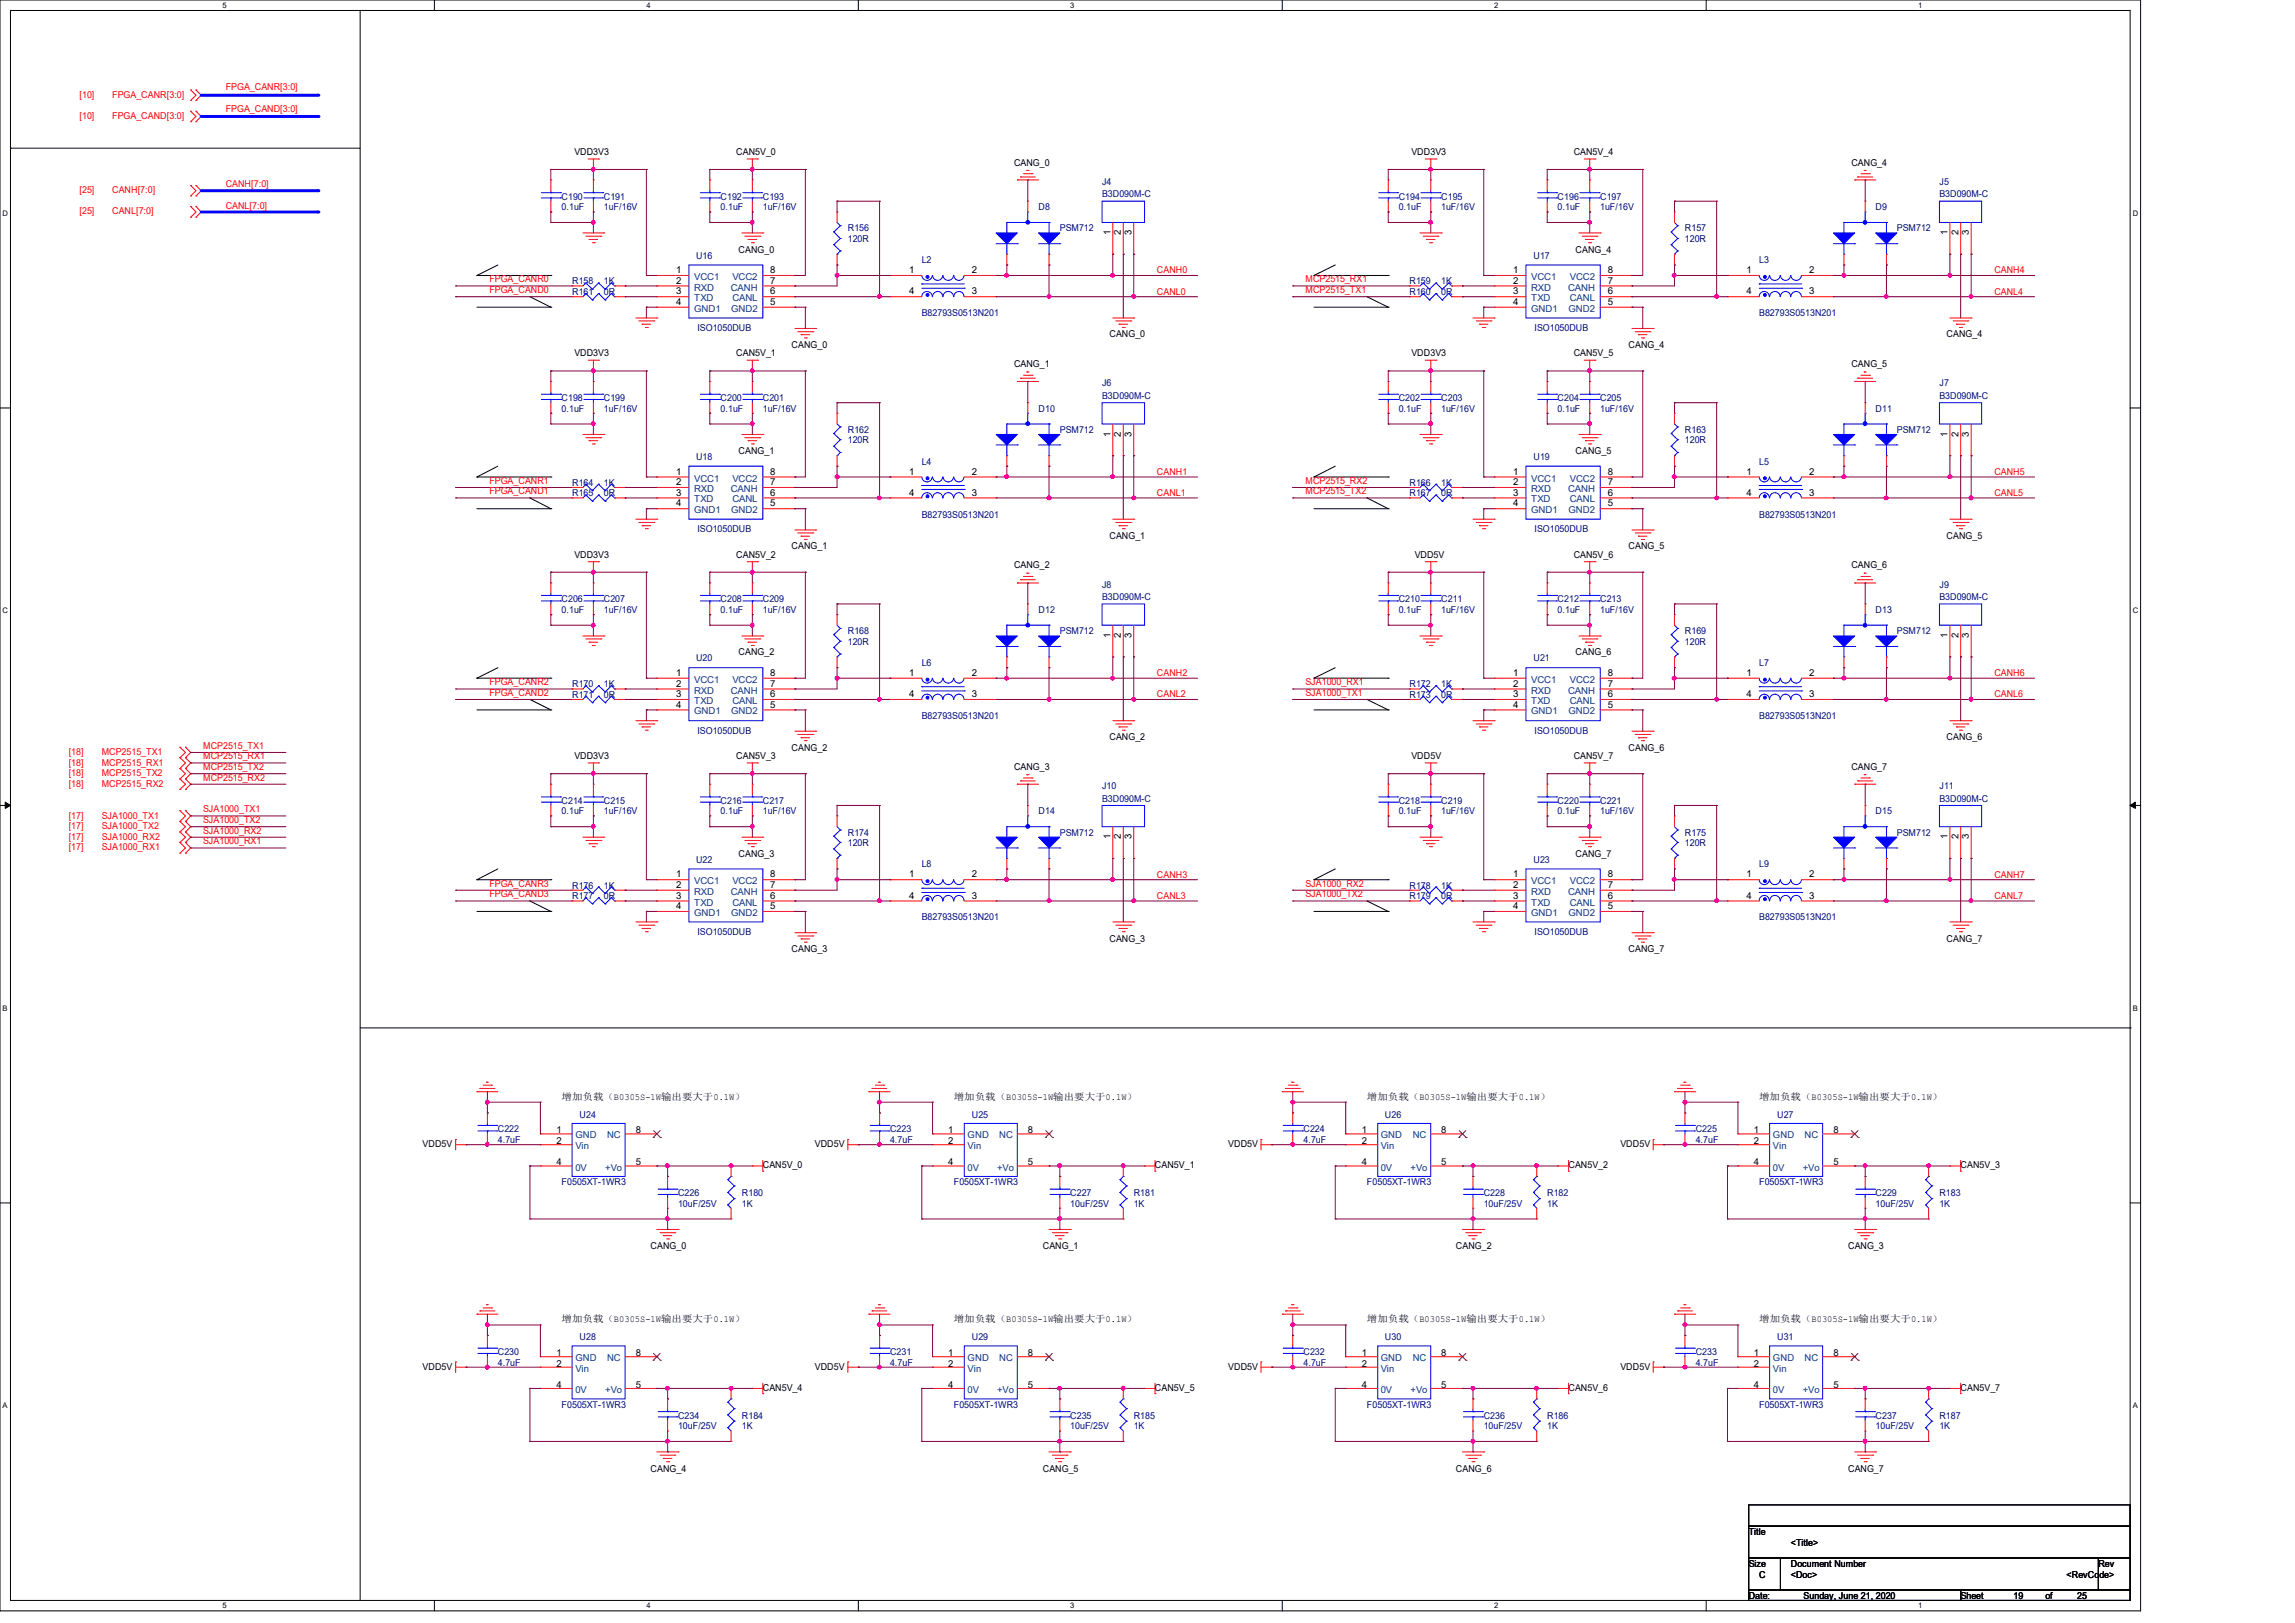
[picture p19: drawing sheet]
<svg xmlns="http://www.w3.org/2000/svg" width="297mm" height="210mm" viewBox="0 0 297 210" stroke-linecap="round" stroke-linejoin="round" font-family="sans-serif">
<defs><g id="words">
<g font-size="1.2" fill="#f00">
<text x="29.2" y="11.7">FPGA_CANR[3:0]</text>
<text x="10.3" y="12.7">[10]</text>
<text x="10.3" y="15.4">[10]</text>
<text x="14.5" y="12.7">FPGA_CANR[3:0]</text>
<text x="14.5" y="15.4">FPGA_CAND[3:0]</text>
<text x="29.2" y="14.4">FPGA_CAND[3:0]</text>
<text x="10.3" y="25">[25]</text>
<text x="10.3" y="27.7">[25]</text>
<text x="14.5" y="25">CANH[7:0]</text>
<text x="14.5" y="27.7">CANL[7:0]</text>
<text x="29.2" y="24.3">CANH[7:0]</text>
<text x="29.2" y="27">CANL[7:0]</text>
<text x="149.7" y="35.4">CANH0</text>
<text x="258.1" y="35.4">CANH4</text>
<text x="63.3" y="36.5">FPGA_CANR0</text>
<text x="63.3" y="37.9">FPGA_CAND0</text>
<text x="149.7" y="38.1">CANL0</text>
<text x="168.9" y="36.5">MCP2515_RX1</text>
<text x="168.9" y="37.9">MCP2515_TX1</text>
<text x="258.1" y="38.1">CANL4</text>
<text x="63.3" y="62.6">FPGA_CANR1</text>
<text x="63.3" y="64">FPGA_CAND1</text>
<text x="149.7" y="61.5">CANH1</text>
<text x="149.7" y="64.2">CANL1</text>
<text x="168.9" y="62.6">MCP2515_RX2</text>
<text x="168.9" y="64">MCP2515_TX2</text>
<text x="258.1" y="61.5">CANH5</text>
<text x="258.1" y="64.2">CANL5</text>
<text x="63.3" y="88.7">FPGA_CANR2</text>
<text x="149.7" y="87.5">CANH2</text>
<text x="168.9" y="88.7">SJA1000_RX1</text>
<text x="258.1" y="87.5">CANH6</text>
<text x="63.3" y="90">FPGA_CAND2</text>
<text x="149.7" y="90.3">CANL2</text>
<text x="168.9" y="90">SJA1000_TX1</text>
<text x="258.1" y="90.3">CANL6</text>
<text x="8.9" y="97.7">[18]</text>
<text x="8.9" y="99.1">[18]</text>
<text x="8.9" y="100.4">[18]</text>
<text x="8.9" y="101.8">[18]</text>
<text x="13.2" y="97.7">MCP2515_TX1</text>
<text x="13.2" y="99.1">MCP2515_RX1</text>
<text x="13.2" y="100.4">MCP2515_TX2</text>
<text x="13.2" y="101.8">MCP2515_RX2</text>
<text x="26.3" y="96.9">MCP2515_TX1</text>
<text x="26.3" y="98.3">MCP2515_RX1</text>
<text x="26.3" y="99.7">MCP2515_TX2</text>
<text x="26.3" y="101">MCP2515_RX2</text>
<text x="8.9" y="105.9">[17]</text>
<text x="8.9" y="107.3">[17]</text>
<text x="13.2" y="105.9">SJA1000_TX1</text>
<text x="13.2" y="107.3">SJA1000_TX2</text>
<text x="26.3" y="105.1">SJA1000_TX1</text>
<text x="26.3" y="106.5">SJA1000_TX2</text>
<text x="26.3" y="107.9">SJA1000_RX2</text>
<text x="8.9" y="108.7">[17]</text>
<text x="8.9" y="110">[17]</text>
<text x="13.2" y="108.7">SJA1000_RX2</text>
<text x="13.2" y="110">SJA1000_RX1</text>
<text x="26.3" y="109.3">SJA1000_RX1</text>
<text x="149.7" y="113.6">CANH3</text>
<text x="258.1" y="113.6">CANH7</text>
<text x="63.3" y="114.7">FPGA_CANR3</text>
<text x="63.3" y="116.1">FPGA_CAND3</text>
<text x="149.7" y="116.3">CANL3</text>
<text x="168.9" y="114.7">SJA1000_RX2</text>
<text x="168.9" y="116.1">SJA1000_TX2</text>
<text x="258.1" y="116.3">CANL7</text>
</g>
<g font-size="1.2">
<text x="74.3" y="20.1">VDD3V3</text>
<text x="95.3" y="20.1">CAN5V_0</text>
<text x="131.2" y="21.4">CANG_0</text>
<text x="182.7" y="20.1">VDD3V3</text>
<text x="203.7" y="20.1">CAN5V_4</text>
<text x="239.6" y="21.4">CANG_4</text>
<text x="87.5" y="35.3">1</text>
<text x="95.6" y="32.7">CANG_0</text>
<text x="99.7" y="35.3">8</text>
<text x="117.6" y="35.3">1</text>
<text x="125.8" y="35.3">2</text>
<text x="143.7" y="30.4" transform="rotate(-90 143.7 30.4)">1</text>
<text x="145.1" y="30.4" transform="rotate(-90 145.1 30.4)">2</text>
<text x="146.4" y="30.4" transform="rotate(-90 146.4 30.4)">3</text>
<text x="195.8" y="35.3">1</text>
<text x="203.9" y="32.7">CANG_4</text>
<text x="208.1" y="35.3">8</text>
<text x="226" y="35.3">1</text>
<text x="234.1" y="35.3">2</text>
<text x="252.1" y="30.4" transform="rotate(-90 252.1 30.4)">1</text>
<text x="253.4" y="30.4" transform="rotate(-90 253.4 30.4)">2</text>
<text x="254.8" y="30.4" transform="rotate(-90 254.8 30.4)">3</text>
<text x="87.5" y="36.7">2</text>
<text x="87.5" y="38.1">3</text>
<text x="87.5" y="39.5">4</text>
<text x="99.7" y="36.7">7</text>
<text x="99.7" y="38.1">6</text>
<text x="99.7" y="39.5">5</text>
<text x="117.6" y="38.1">4</text>
<text x="125.8" y="38.1">3</text>
<text x="195.8" y="36.7">2</text>
<text x="195.8" y="38.1">3</text>
<text x="195.8" y="39.5">4</text>
<text x="208.1" y="36.7">7</text>
<text x="208.1" y="38.1">6</text>
<text x="208.1" y="39.5">5</text>
<text x="226" y="38.1">4</text>
<text x="234.1" y="38.1">3</text>
<text x="74.3" y="46.1">VDD3V3</text>
<text x="95.3" y="46.1">CAN5V_1</text>
<text x="102.4" y="45">CANG_0</text>
<text x="131.2" y="47.5">CANG_1</text>
<text x="143.6" y="43.6">CANG_0</text>
<text x="182.7" y="46.1">VDD3V3</text>
<text x="203.7" y="46.1">CAN5V_5</text>
<text x="210.8" y="45">CANG_4</text>
<text x="239.6" y="47.5">CANG_5</text>
<text x="251.9" y="43.6">CANG_4</text>
<text x="95.6" y="58.7">CANG_1</text>
<text x="143.7" y="56.5" transform="rotate(-90 143.7 56.5)">1</text>
<text x="145.1" y="56.5" transform="rotate(-90 145.1 56.5)">2</text>
<text x="146.4" y="56.5" transform="rotate(-90 146.4 56.5)">3</text>
<text x="203.9" y="58.7">CANG_5</text>
<text x="252.1" y="56.5" transform="rotate(-90 252.1 56.5)">1</text>
<text x="253.4" y="56.5" transform="rotate(-90 253.4 56.5)">2</text>
<text x="254.8" y="56.5" transform="rotate(-90 254.8 56.5)">3</text>
<text x="87.5" y="61.4">1</text>
<text x="87.5" y="62.8">2</text>
<text x="87.5" y="64.1">3</text>
<text x="87.5" y="65.5">4</text>
<text x="99.7" y="61.4">8</text>
<text x="99.7" y="62.8">7</text>
<text x="99.7" y="64.1">6</text>
<text x="99.7" y="65.5">5</text>
<text x="117.6" y="61.4">1</text>
<text x="117.6" y="64.1">4</text>
<text x="125.8" y="61.4">2</text>
<text x="125.8" y="64.1">3</text>
<text x="195.8" y="61.4">1</text>
<text x="195.8" y="62.8">2</text>
<text x="195.8" y="64.1">3</text>
<text x="195.8" y="65.5">4</text>
<text x="208.1" y="61.4">8</text>
<text x="208.1" y="62.8">7</text>
<text x="208.1" y="64.1">6</text>
<text x="208.1" y="65.5">5</text>
<text x="226" y="61.4">1</text>
<text x="226" y="64.1">4</text>
<text x="234.1" y="61.4">2</text>
<text x="234.1" y="64.1">3</text>
<text x="102.4" y="71.1">CANG_1</text>
<text x="143.6" y="69.7">CANG_1</text>
<text x="210.8" y="71.1">CANG_5</text>
<text x="251.9" y="69.7">CANG_5</text>
<text x="74.3" y="72.2">VDD3V3</text>
<text x="95.3" y="72.2">CAN5V_2</text>
<text x="131.2" y="73.5">CANG_2</text>
<text x="183.1" y="72.2">VDD5V</text>
<text x="203.7" y="72.2">CAN5V_6</text>
<text x="239.6" y="73.5">CANG_6</text>
<text x="143.7" y="82.5" transform="rotate(-90 143.7 82.5)">1</text>
<text x="145.1" y="82.5" transform="rotate(-90 145.1 82.5)">2</text>
<text x="146.4" y="82.5" transform="rotate(-90 146.4 82.5)">3</text>
<text x="252.1" y="82.5" transform="rotate(-90 252.1 82.5)">1</text>
<text x="253.4" y="82.5" transform="rotate(-90 253.4 82.5)">2</text>
<text x="254.8" y="82.5" transform="rotate(-90 254.8 82.5)">3</text>
<text x="87.5" y="87.5">1</text>
<text x="87.5" y="88.9">2</text>
<text x="95.6" y="84.8">CANG_2</text>
<text x="99.7" y="87.5">8</text>
<text x="99.7" y="88.9">7</text>
<text x="117.6" y="87.5">1</text>
<text x="125.8" y="87.5">2</text>
<text x="195.8" y="87.5">1</text>
<text x="195.8" y="88.9">2</text>
<text x="203.9" y="84.8">CANG_6</text>
<text x="208.1" y="87.5">8</text>
<text x="208.1" y="88.9">7</text>
<text x="226" y="87.5">1</text>
<text x="234.1" y="87.5">2</text>
<text x="87.5" y="90.2">3</text>
<text x="87.5" y="91.6">4</text>
<text x="99.7" y="90.2">6</text>
<text x="99.7" y="91.6">5</text>
<text x="117.6" y="90.2">4</text>
<text x="125.8" y="90.2">3</text>
<text x="143.6" y="95.8">CANG_2</text>
<text x="195.8" y="90.2">3</text>
<text x="195.8" y="91.6">4</text>
<text x="208.1" y="90.2">6</text>
<text x="208.1" y="91.6">5</text>
<text x="226" y="90.2">4</text>
<text x="234.1" y="90.2">3</text>
<text x="251.9" y="95.8">CANG_6</text>
<text x="74.3" y="98.3">VDD3V3</text>
<text x="95.3" y="98.3">CAN5V_3</text>
<text x="102.4" y="97.2">CANG_2</text>
<text x="131.2" y="99.6">CANG_3</text>
<text x="182.7" y="98.3">VDD5V</text>
<text x="203.7" y="98.3">CAN5V_7</text>
<text x="210.8" y="97.2">CANG_6</text>
<text x="239.6" y="99.6">CANG_7</text>
<text x="87.5" y="113.5">1</text>
<text x="95.6" y="110.9">CANG_3</text>
<text x="99.7" y="113.5">8</text>
<text x="117.6" y="113.5">1</text>
<text x="125.8" y="113.5">2</text>
<text x="143.7" y="108.6" transform="rotate(-90 143.7 108.6)">1</text>
<text x="145.1" y="108.6" transform="rotate(-90 145.1 108.6)">2</text>
<text x="146.4" y="108.6" transform="rotate(-90 146.4 108.6)">3</text>
<text x="195.8" y="113.5">1</text>
<text x="203.9" y="110.9">CANG_7</text>
<text x="208.1" y="113.5">8</text>
<text x="226" y="113.5">1</text>
<text x="234.1" y="113.5">2</text>
<text x="252.1" y="108.6" transform="rotate(-90 252.1 108.6)">1</text>
<text x="253.4" y="108.6" transform="rotate(-90 253.4 108.6)">2</text>
<text x="254.8" y="108.6" transform="rotate(-90 254.8 108.6)">3</text>
<text x="87.5" y="114.9">2</text>
<text x="87.5" y="116.3">3</text>
<text x="87.5" y="117.6">4</text>
<text x="99.7" y="114.9">7</text>
<text x="99.7" y="116.3">6</text>
<text x="99.7" y="117.6">5</text>
<text x="117.6" y="116.3">4</text>
<text x="125.8" y="116.3">3</text>
<text x="195.8" y="114.9">2</text>
<text x="195.8" y="116.3">3</text>
<text x="195.8" y="117.6">4</text>
<text x="208.1" y="114.9">7</text>
<text x="208.1" y="116.3">6</text>
<text x="208.1" y="117.6">5</text>
<text x="226" y="116.3">4</text>
<text x="234.1" y="116.3">3</text>
<text x="102.4" y="123.2">CANG_3</text>
<text x="143.6" y="121.8">CANG_3</text>
<text x="210.8" y="123.2">CANG_7</text>
<text x="251.9" y="121.8">CANG_7</text>
<text x="72.7" y="142.3">增加负载（B0305S-1W输出要大于0.1W）</text>
<text x="123.4" y="142.3">增加负载（B0305S-1W输出要大于0.1W）</text>
<text x="176.9" y="142.3">增加负载（B0305S-1W输出要大于0.1W）</text>
<text x="227.7" y="142.3">增加负载（B0305S-1W输出要大于0.1W）</text>
<text x="54.7" y="148.4">VDD5V</text>
<text x="72" y="146.6">1</text>
<text x="72" y="148">2</text>
<text x="82.3" y="146.6">8</text>
<text x="105.4" y="148.4">VDD5V</text>
<text x="122.7" y="146.6">1</text>
<text x="122.7" y="148">2</text>
<text x="133" y="146.6">8</text>
<text x="159" y="148.4">VDD5V</text>
<text x="176.2" y="146.6">1</text>
<text x="176.2" y="148">2</text>
<text x="186.5" y="146.6">8</text>
<text x="209.7" y="148.4">VDD5V</text>
<text x="227" y="146.6">1</text>
<text x="227" y="148">2</text>
<text x="237.3" y="146.6">8</text>
<text x="72" y="150.7">4</text>
<text x="82.3" y="150.7">5</text>
<text x="98.7" y="151.2">CAN5V_0</text>
<text x="122.7" y="150.7">4</text>
<text x="133" y="150.7">5</text>
<text x="149.5" y="151.2">CAN5V_1</text>
<text x="176.2" y="150.7">4</text>
<text x="186.5" y="150.7">5</text>
<text x="203" y="151.2">CAN5V_2</text>
<text x="227" y="150.7">4</text>
<text x="237.3" y="150.7">5</text>
<text x="253.7" y="151.2">CAN5V_3</text>
<text x="84.2" y="161.6">CANG_0</text>
<text x="135" y="161.6">CANG_1</text>
<text x="188.4" y="161.6">CANG_2</text>
<text x="239.2" y="161.6">CANG_3</text>
<text x="72.7" y="171.1">增加负载（B0305S-1W输出要大于0.1W）</text>
<text x="123.4" y="171.1">增加负载（B0305S-1W输出要大于0.1W）</text>
<text x="176.9" y="171.1">增加负载（B0305S-1W输出要大于0.1W）</text>
<text x="227.7" y="171.1">增加负载（B0305S-1W输出要大于0.1W）</text>
<text x="54.7" y="177.2">VDD5V</text>
<text x="72" y="175.5">1</text>
<text x="72" y="176.8">2</text>
<text x="72" y="179.6">4</text>
<text x="82.3" y="179.6">5</text>
<text x="82.3" y="175.5">8</text>
<text x="98.7" y="180">CAN5V_4</text>
<text x="105.4" y="177.2">VDD5V</text>
<text x="122.7" y="175.5">1</text>
<text x="122.7" y="176.8">2</text>
<text x="122.7" y="179.6">4</text>
<text x="133" y="179.6">5</text>
<text x="133" y="175.5">8</text>
<text x="149.5" y="180">CAN5V_5</text>
<text x="159" y="177.2">VDD5V</text>
<text x="176.2" y="175.5">1</text>
<text x="176.2" y="176.8">2</text>
<text x="176.2" y="179.6">4</text>
<text x="186.5" y="179.6">5</text>
<text x="186.5" y="175.5">8</text>
<text x="203" y="180">CAN5V_6</text>
<text x="209.7" y="177.2">VDD5V</text>
<text x="227" y="175.5">1</text>
<text x="227" y="176.8">2</text>
<text x="227" y="179.6">4</text>
<text x="237.3" y="179.6">5</text>
<text x="237.3" y="175.5">8</text>
<text x="253.7" y="180">CAN5V_7</text>
<text x="84.2" y="190.4">CANG_4</text>
<text x="135" y="190.4">CANG_5</text>
<text x="188.4" y="190.4">CANG_6</text>
<text x="239.2" y="190.4">CANG_7</text>
<text x="226.3" y="198.6">Title</text>
<text x="226.3" y="202.7">Size</text>
<text x="231.8" y="200">&lt;Title&gt;</text>
<text x="231.8" y="202.7">Document Number</text>
<text x="271.6" y="202.7">Rev</text>
<text x="226.3" y="206.9">Date:</text>
<text x="227.7" y="204.1">C</text>
<text x="231.8" y="204.1">&lt;Doc&gt;</text>
<text x="233.4" y="206.9">Sunday, June 21, 2020</text>
<text x="253.7" y="206.9">Sheet</text>
<text x="260.6" y="206.9">19</text>
<text x="264.7" y="206.9">of</text>
<text x="267.5" y="204.1">&lt;RevCode&gt;</text>
<text x="268.8" y="206.9">25</text>
</g>
<g font-size="1.2" fill="#000080">
<text x="142.6" y="23.9">J4</text>
<text x="251" y="23.9">J5</text>
<text x="72.7" y="25.8">C190</text>
<text x="72.7" y="27.2">0.1uF</text>
<text x="78.1" y="25.8">C191</text>
<text x="78.1" y="27.2">1uF/16V</text>
<text x="93.3" y="25.8">C192</text>
<text x="93.3" y="27.2">0.1uF</text>
<text x="98.7" y="25.8">C193</text>
<text x="98.7" y="27.2">1uF/16V</text>
<text x="109.7" y="29.9">R156</text>
<text x="134.4" y="27.2">D8</text>
<text x="137.2" y="29.9">PSM712</text>
<text x="142.6" y="25.5">B3D090M-C</text>
<text x="181" y="25.8">C194</text>
<text x="181" y="27.2">0.1uF</text>
<text x="186.5" y="25.8">C195</text>
<text x="186.5" y="27.2">1uF/16V</text>
<text x="201.6" y="25.8">C196</text>
<text x="201.6" y="27.2">0.1uF</text>
<text x="207.1" y="25.8">C197</text>
<text x="207.1" y="27.2">1uF/16V</text>
<text x="218.1" y="29.9">R157</text>
<text x="242.7" y="27.2">D9</text>
<text x="245.5" y="29.9">PSM712</text>
<text x="251" y="25.5">B3D090M-C</text>
<text x="90.1" y="33.5">U16</text>
<text x="109.7" y="31.3">120R</text>
<text x="119.3" y="34">L2</text>
<text x="198.5" y="33.5">U17</text>
<text x="218.1" y="31.3">120R</text>
<text x="227.7" y="34">L3</text>
<text x="74" y="38.1">R161</text>
<text x="74" y="36.8">R158</text>
<text x="78.1" y="38.1">0R</text>
<text x="78.1" y="36.8">1K</text>
<text x="119.3" y="40.9">B82793S0513N201</text>
<text x="182.4" y="36.8">R159</text>
<text x="182.4" y="38.1">R160</text>
<text x="186.5" y="36.8">1K</text>
<text x="186.5" y="38.1">0R</text>
<text x="227.7" y="40.9">B82793S0513N201</text>
<text x="90.3" y="42.8">ISO1050DUB</text>
<text x="198.6" y="42.8">ISO1050DUB</text>
<text x="72.7" y="51.9">C198</text>
<text x="72.7" y="53.3">0.1uF</text>
<text x="78.1" y="51.9">C199</text>
<text x="78.1" y="53.3">1uF/16V</text>
<text x="93.3" y="51.9">C200</text>
<text x="93.3" y="53.3">0.1uF</text>
<text x="98.7" y="51.9">C201</text>
<text x="98.7" y="53.3">1uF/16V</text>
<text x="134.4" y="53.3">D10</text>
<text x="142.6" y="50">J6</text>
<text x="142.6" y="51.6">B3D090M-C</text>
<text x="181" y="51.9">C202</text>
<text x="181" y="53.3">0.1uF</text>
<text x="186.5" y="51.9">C203</text>
<text x="186.5" y="53.3">1uF/16V</text>
<text x="201.6" y="51.9">C204</text>
<text x="201.6" y="53.3">0.1uF</text>
<text x="207.1" y="51.9">C205</text>
<text x="207.1" y="53.3">1uF/16V</text>
<text x="242.7" y="53.3">D11</text>
<text x="251" y="50">J7</text>
<text x="251" y="51.6">B3D090M-C</text>
<text x="90.1" y="59.6">U18</text>
<text x="109.7" y="56">R162</text>
<text x="109.7" y="57.4">120R</text>
<text x="137.2" y="56">PSM712</text>
<text x="198.5" y="59.6">U19</text>
<text x="218.1" y="56">R163</text>
<text x="218.1" y="57.4">120R</text>
<text x="245.5" y="56">PSM712</text>
<text x="74" y="62.9">R164</text>
<text x="74" y="64.2">R165</text>
<text x="78.1" y="62.9">1K</text>
<text x="78.1" y="64.2">0R</text>
<text x="119.3" y="60.1">L4</text>
<text x="182.4" y="62.9">R166</text>
<text x="182.4" y="64.2">R167</text>
<text x="186.5" y="62.9">1K</text>
<text x="186.5" y="64.2">0R</text>
<text x="227.7" y="60.1">L5</text>
<text x="90.3" y="68.9">ISO1050DUB</text>
<text x="119.3" y="67">B82793S0513N201</text>
<text x="198.6" y="68.9">ISO1050DUB</text>
<text x="227.7" y="67">B82793S0513N201</text>
<text x="72.7" y="77.9">C206</text>
<text x="78.1" y="77.9">C207</text>
<text x="93.3" y="77.9">C208</text>
<text x="98.7" y="77.9">C209</text>
<text x="142.6" y="76">J8</text>
<text x="142.6" y="77.7">B3D090M-C</text>
<text x="181" y="77.9">C210</text>
<text x="186.5" y="77.9">C211</text>
<text x="201.6" y="77.9">C212</text>
<text x="207.1" y="77.9">C213</text>
<text x="251" y="76">J9</text>
<text x="251" y="77.7">B3D090M-C</text>
<text x="72.7" y="79.3">0.1uF</text>
<text x="78.1" y="79.3">1uF/16V</text>
<text x="93.3" y="79.3">0.1uF</text>
<text x="98.7" y="79.3">1uF/16V</text>
<text x="109.7" y="82">R168</text>
<text x="109.7" y="83.4">120R</text>
<text x="134.4" y="79.3">D12</text>
<text x="137.2" y="82">PSM712</text>
<text x="181" y="79.3">0.1uF</text>
<text x="186.5" y="79.3">1uF/16V</text>
<text x="201.6" y="79.3">0.1uF</text>
<text x="207.1" y="79.3">1uF/16V</text>
<text x="218.1" y="82">R169</text>
<text x="218.1" y="83.4">120R</text>
<text x="242.7" y="79.3">D13</text>
<text x="245.5" y="82">PSM712</text>
<text x="74" y="88.9">R170</text>
<text x="78.1" y="88.9">1K</text>
<text x="90.1" y="85.6">U20</text>
<text x="119.3" y="86.1">L6</text>
<text x="182.4" y="88.9">R172</text>
<text x="186.5" y="88.9">1K</text>
<text x="198.5" y="85.6">U21</text>
<text x="227.7" y="86.1">L7</text>
<text x="74" y="90.3">R171</text>
<text x="78.1" y="90.3">0R</text>
<text x="90.3" y="95">ISO1050DUB</text>
<text x="119.3" y="93">B82793S0513N201</text>
<text x="182.4" y="90.3">R173</text>
<text x="186.5" y="90.3">0R</text>
<text x="198.6" y="95">ISO1050DUB</text>
<text x="227.7" y="93">B82793S0513N201</text>
<text x="72.7" y="104">C214</text>
<text x="72.7" y="105.4">0.1uF</text>
<text x="78.1" y="104">C215</text>
<text x="78.1" y="105.4">1uF/16V</text>
<text x="93.3" y="104">C216</text>
<text x="93.3" y="105.4">0.1uF</text>
<text x="98.7" y="104">C217</text>
<text x="98.7" y="105.4">1uF/16V</text>
<text x="134.4" y="105.4">D14</text>
<text x="142.6" y="102.1">J10</text>
<text x="142.6" y="103.7">B3D090M-C</text>
<text x="181" y="104">C218</text>
<text x="181" y="105.4">0.1uF</text>
<text x="186.5" y="104">C219</text>
<text x="186.5" y="105.4">1uF/16V</text>
<text x="201.6" y="104">C220</text>
<text x="201.6" y="105.4">0.1uF</text>
<text x="207.1" y="104">C221</text>
<text x="207.1" y="105.4">1uF/16V</text>
<text x="242.7" y="105.4">D15</text>
<text x="251" y="102.1">J11</text>
<text x="251" y="103.7">B3D090M-C</text>
<text x="90.1" y="111.7">U22</text>
<text x="109.7" y="108.1">R174</text>
<text x="109.7" y="109.5">120R</text>
<text x="119.3" y="112.2">L8</text>
<text x="137.2" y="108.1">PSM712</text>
<text x="198.5" y="111.7">U23</text>
<text x="218.1" y="108.1">R175</text>
<text x="218.1" y="109.5">120R</text>
<text x="227.7" y="112.2">L9</text>
<text x="245.5" y="108.1">PSM712</text>
<text x="74" y="115">R176</text>
<text x="74" y="116.3">R177</text>
<text x="78.1" y="115">1K</text>
<text x="78.1" y="116.3">0R</text>
<text x="119.3" y="119.1">B82793S0513N201</text>
<text x="182.4" y="115">R178</text>
<text x="182.4" y="116.3">R179</text>
<text x="186.5" y="115">1K</text>
<text x="186.5" y="116.3">0R</text>
<text x="227.7" y="119.1">B82793S0513N201</text>
<text x="90.3" y="121">ISO1050DUB</text>
<text x="198.6" y="121">ISO1050DUB</text>
<text x="64.4" y="146.5">C222</text>
<text x="64.4" y="147.9">4.7uF</text>
<text x="75" y="144.6">U24</text>
<text x="115.2" y="146.5">C223</text>
<text x="115.2" y="147.9">4.7uF</text>
<text x="125.8" y="144.6">U25</text>
<text x="168.7" y="146.5">C224</text>
<text x="168.7" y="147.9">4.7uF</text>
<text x="179.2" y="144.6">U26</text>
<text x="219.5" y="146.5">C225</text>
<text x="219.5" y="147.9">4.7uF</text>
<text x="230" y="144.6">U27</text>
<text x="72.7" y="153.4">F0505XT-1WR3</text>
<text x="87.8" y="154.7">C226</text>
<text x="96" y="154.7">R180</text>
<text x="123.4" y="153.4">F0505XT-1WR3</text>
<text x="138.5" y="154.7">C227</text>
<text x="146.7" y="154.7">R181</text>
<text x="176.9" y="153.4">F0505XT-1WR3</text>
<text x="192" y="154.7">C228</text>
<text x="200.2" y="154.7">R182</text>
<text x="227.7" y="153.4">F0505XT-1WR3</text>
<text x="242.7" y="154.7">C229</text>
<text x="251" y="154.7">R183</text>
<text x="87.8" y="156.1">10uF/25V</text>
<text x="96" y="156.1">1K</text>
<text x="138.5" y="156.1">10uF/25V</text>
<text x="146.7" y="156.1">1K</text>
<text x="192" y="156.1">10uF/25V</text>
<text x="200.2" y="156.1">1K</text>
<text x="242.7" y="156.1">10uF/25V</text>
<text x="251" y="156.1">1K</text>
<text x="75" y="173.4">U28</text>
<text x="125.8" y="173.4">U29</text>
<text x="179.2" y="173.4">U30</text>
<text x="230" y="173.4">U31</text>
<text x="64.4" y="175.3">C230</text>
<text x="64.4" y="176.7">4.7uF</text>
<text x="115.2" y="175.3">C231</text>
<text x="115.2" y="176.7">4.7uF</text>
<text x="168.7" y="175.3">C232</text>
<text x="168.7" y="176.7">4.7uF</text>
<text x="219.5" y="175.3">C233</text>
<text x="219.5" y="176.7">4.7uF</text>
<text x="72.7" y="182.2">F0505XT-1WR3</text>
<text x="87.8" y="183.6">C234</text>
<text x="87.8" y="184.9">10uF/25V</text>
<text x="96" y="183.6">R184</text>
<text x="96" y="184.9">1K</text>
<text x="123.4" y="182.2">F0505XT-1WR3</text>
<text x="138.5" y="183.6">C235</text>
<text x="138.5" y="184.9">10uF/25V</text>
<text x="146.7" y="183.6">R185</text>
<text x="146.7" y="184.9">1K</text>
<text x="176.9" y="182.2">F0505XT-1WR3</text>
<text x="192" y="183.6">C236</text>
<text x="192" y="184.9">10uF/25V</text>
<text x="200.2" y="183.6">R186</text>
<text x="200.2" y="184.9">1K</text>
<text x="227.7" y="182.2">F0505XT-1WR3</text>
<text x="242.7" y="183.6">C237</text>
<text x="242.7" y="184.9">10uF/25V</text>
<text x="251" y="183.6">R187</text>
<text x="251" y="184.9">1K</text>
</g>
<g font-size="1.2" fill="#004080">
<text x="89.8" y="36.2">VCC1</text>
<text x="89.8" y="37.6">RXD</text>
<text x="89.8" y="39">TXD</text>
<text x="89.8" y="40.3">GND1</text>
<text x="94.6" y="37.6">CANH</text>
<text x="94.6" y="40.3">GND2</text>
<text x="94.8" y="36.2">VCC2</text>
<text x="94.8" y="39">CANL</text>
<text x="198.2" y="36.2">VCC1</text>
<text x="198.2" y="37.6">RXD</text>
<text x="198.2" y="39">TXD</text>
<text x="198.2" y="40.3">GND1</text>
<text x="202.9" y="37.6">CANH</text>
<text x="203" y="40.3">GND2</text>
<text x="203.2" y="36.2">VCC2</text>
<text x="203.2" y="39">CANL</text>
<text x="89.8" y="62.3">VCC1</text>
<text x="89.8" y="63.7">RXD</text>
<text x="89.8" y="65">TXD</text>
<text x="94.6" y="63.7">CANH</text>
<text x="94.8" y="62.3">VCC2</text>
<text x="94.8" y="65">CANL</text>
<text x="198.2" y="62.3">VCC1</text>
<text x="198.2" y="63.7">RXD</text>
<text x="198.2" y="65">TXD</text>
<text x="202.9" y="63.7">CANH</text>
<text x="203.2" y="62.3">VCC2</text>
<text x="203.2" y="65">CANL</text>
<text x="89.8" y="66.4">GND1</text>
<text x="94.6" y="66.4">GND2</text>
<text x="198.2" y="66.4">GND1</text>
<text x="203" y="66.4">GND2</text>
<text x="89.8" y="88.3">VCC1</text>
<text x="89.8" y="89.7">RXD</text>
<text x="94.6" y="89.7">CANH</text>
<text x="94.8" y="88.3">VCC2</text>
<text x="198.2" y="88.3">VCC1</text>
<text x="198.2" y="89.7">RXD</text>
<text x="202.9" y="89.7">CANH</text>
<text x="203.2" y="88.3">VCC2</text>
<text x="89.8" y="91.1">TXD</text>
<text x="89.8" y="92.5">GND1</text>
<text x="94.6" y="92.5">GND2</text>
<text x="94.8" y="91.1">CANL</text>
<text x="198.2" y="91.1">TXD</text>
<text x="198.2" y="92.5">GND1</text>
<text x="203" y="92.5">GND2</text>
<text x="203.2" y="91.1">CANL</text>
<text x="89.8" y="114.4">VCC1</text>
<text x="89.8" y="115.8">RXD</text>
<text x="89.8" y="117.2">TXD</text>
<text x="89.8" y="118.5">GND1</text>
<text x="94.6" y="115.8">CANH</text>
<text x="94.6" y="118.5">GND2</text>
<text x="94.8" y="114.4">VCC2</text>
<text x="94.8" y="117.2">CANL</text>
<text x="198.2" y="114.4">VCC1</text>
<text x="198.2" y="115.8">RXD</text>
<text x="198.2" y="117.2">TXD</text>
<text x="198.2" y="118.5">GND1</text>
<text x="202.9" y="115.8">CANH</text>
<text x="203" y="118.5">GND2</text>
<text x="203.2" y="114.4">VCC2</text>
<text x="203.2" y="117.2">CANL</text>
<text x="74.5" y="147.3">GND</text>
<text x="74.5" y="148.7">Vin</text>
<text x="78.6" y="147.3">NC</text>
<text x="125.2" y="147.3">GND</text>
<text x="125.2" y="148.7">Vin</text>
<text x="129.3" y="147.3">NC</text>
<text x="178.7" y="147.3">GND</text>
<text x="178.7" y="148.7">Vin</text>
<text x="182.8" y="147.3">NC</text>
<text x="229.4" y="147.3">GND</text>
<text x="229.4" y="148.7">Vin</text>
<text x="233.6" y="147.3">NC</text>
<text x="74.5" y="151.5">0V</text>
<text x="78.3" y="151.5">+Vo</text>
<text x="125.2" y="151.5">0V</text>
<text x="129" y="151.5">+Vo</text>
<text x="178.7" y="151.5">0V</text>
<text x="182.5" y="151.5">+Vo</text>
<text x="229.4" y="151.5">0V</text>
<text x="233.3" y="151.5">+Vo</text>
<text x="74.5" y="176.1">GND</text>
<text x="74.5" y="177.5">Vin</text>
<text x="78.6" y="176.1">NC</text>
<text x="125.2" y="176.1">GND</text>
<text x="125.2" y="177.5">Vin</text>
<text x="129.3" y="176.1">NC</text>
<text x="178.7" y="176.1">GND</text>
<text x="178.7" y="177.5">Vin</text>
<text x="182.8" y="176.1">NC</text>
<text x="229.4" y="176.1">GND</text>
<text x="229.4" y="177.5">Vin</text>
<text x="233.6" y="176.1">NC</text>
<text x="74.5" y="180.3">0V</text>
<text x="78.3" y="180.3">+Vo</text>
<text x="125.2" y="180.3">0V</text>
<text x="129" y="180.3">+Vo</text>
<text x="178.7" y="180.3">0V</text>
<text x="182.5" y="180.3">+Vo</text>
<text x="229.4" y="180.3">0V</text>
<text x="233.3" y="180.3">+Vo</text>
</g>
<g font-size="1">
<text x="28.8" y="1">5</text>
<text x="83.7" y="1">4</text>
<text x="138.5" y="1">3</text>
<text x="193.4" y="1">2</text>
<text x="248.2" y="1">1</text>
<text x=".3" y="27.9">D</text>
<text x="276" y="27.9">D</text>
<text x=".3" y="79.4">C</text>
<text x="276" y="79.4">C</text>
<text x=".3" y="130.8">B</text>
<text x="276" y="130.8">B</text>
<text x=".3" y="182.2">A</text>
<text x="276" y="182.2">A</text>
<text x="28.8" y="208.1">5</text>
<text x="83.7" y="208.1">4</text>
<text x="138.5" y="208.1">3</text>
<text x="193.4" y="208.1">2</text>
<text x="248.2" y="208.1">1</text>
</g>
</g></defs>
<path d="M0 0h277v208.4h-277zM1.4 1.4h274.3v205.7h-274.3z" fill="none" stroke="#000" stroke-width=".13"/>
<g fill="#fff">
<path d="M28.8 .1h.5v1.1h-.5z"/>
<path d="M28.8 207.2h.5v1.1h-.5z"/>
</g>
<path d="M56.2 0v1.4M56.2 207.1v1.3" fill="none" stroke="#000" stroke-width=".13"/>
<g fill="#fff">
<path d="M83.7 .1h.5v1.1h-.5z"/>
<path d="M83.7 207.2h.5v1.1h-.5z"/>
</g>
<path d="M111.1 0v1.4M111.1 207.1v1.3" fill="none" stroke="#000" stroke-width=".13"/>
<g fill="#fff">
<path d="M138.5 .1h.6v1.1h-.6z"/>
<path d="M138.5 207.2h.6v1.1h-.6z"/>
</g>
<path d="M165.9 0v1.4M165.9 207.1v1.3" fill="none" stroke="#000" stroke-width=".13"/>
<g fill="#fff">
<path d="M193.4 .1h.5v1.1h-.5z"/>
<path d="M193.4 207.2h.5v1.1h-.5z"/>
</g>
<path d="M220.8 0v1.4M220.8 207.1v1.3" fill="none" stroke="#000" stroke-width=".13"/>
<g fill="#fff">
<path d="M248.2 .1h.6v1.1h-.6z"/>
<path d="M248.2 207.2h.6v1.1h-.6z"/>
<path d="M.3 27.1h.8v1.1h-.8z"/>
<path d="M276 27.1h.7v1.1h-.7z"/>
<path d="M.3 78.5h.8v1.1h-.8z"/>
<path d="M276 78.5h.7v1.1h-.7z"/>
</g>
<path d="M0 52.8h1.4M275.7 52.8h1.3" fill="none" stroke="#000" stroke-width=".13"/>
<g fill="#fff">
<path d="M.3 129.9h.7v1.1h-.7z"/>
<path d="M276 129.9h.6v1.1h-.6z"/>
</g>
<path d="M0 104.2h1.4M275.7 104.2h1.3" fill="none" stroke="#000" stroke-width=".13"/>
<path d="M.7 103.8l.7 .4-.7 .4zM275.7 104.2l.7-.4v.8z" fill="#000" stroke="#000" stroke-width=".13"/>
<g fill="#fff">
<path d="M.3 181.4h.7v1.1h-.7z"/>
<path d="M276 181.4h.6v1.1h-.6z"/>
</g>
<g fill="none" stroke="#000" stroke-width=".13">
<path d="M1.4 19.2h.1M1.4 19.2h45.2M46.6 1.4h.1M46.6 1.4v205.7M61.7 35.6h.1M61.7 35.6h9.6M61.7 39.8h9.6M64.4 34.3l-2.7 1.3M68.6 38.4h.1M68.6 38.4l2.7 1.4M71.3 35.6h.1M71.3 39.8h.1"/>
<path d="M170.1 35.6h.1M170.1 35.6h9.6M170.1 39.8h9.6M172.8 34.3l-2.7 1.3M176.9 38.4h.1M176.9 38.4l2.8 1.4M179.7 35.6h.1M179.7 39.8h.1M61.7 61.7h.1M61.7 61.7h9.6M61.7 65.8h9.6M64.4 60.3l-2.7 1.4"/>
<path d="M68.6 64.4h.1M68.6 64.4l2.7 1.4M71.3 61.7h.1M71.3 65.8h.1M170.1 61.7h.1M170.1 61.7h9.6M170.1 65.8h9.6M172.8 60.3l-2.7 1.4M176.9 64.4h.1M176.9 64.4l2.8 1.4M179.7 61.7h.1M179.7 65.8h.1"/>
<path d="M61.7 87.8h.1M61.7 87.8h9.6M61.7 91.9h9.6M64.4 86.4l-2.7 1.4M68.6 90.5h.1M68.6 90.5l2.7 1.4M71.3 87.8h.1M71.3 91.9h.1M170.1 87.8h.1M170.1 87.8h9.6M170.1 91.9h9.6M172.8 86.4l-2.7 1.4"/>
<path d="M176.9 90.5h.1M176.9 90.5l2.8 1.4M179.7 87.8h.1M179.7 91.9h.1M61.7 113.8h.1M61.7 113.8h9.6M61.7 117.9h9.6M64.4 112.4l-2.7 1.4M68.6 116.6h.1M68.6 116.6l2.7 1.3M71.3 113.8h.1M71.3 117.9h.1"/>
<path d="M170.1 113.8h.1M170.1 113.8h9.6M170.1 117.9h9.6M172.8 112.4l-2.7 1.4M176.9 116.6h.1M176.9 116.6l2.8 1.3M179.7 113.8h.1M179.7 117.9h.1M46.6 133h229.1M275.7 133h.1M0 155.7h1.4M275.7 155.7h1.3"/>
<path d="M226.3 194.7h49.4v2.8h-49.4zM226.3 197.5h49.4v4.1h-49.4zM226.3 201.6h4.1v4.1h-4.1zM226.3 205.7h27.4v1.4h-27.4zM230.4 201.6h41.2v4.1h-41.2zM253.7 205.7h22v1.4h-22zM271.6 201.6h4.1v4.1h-4.1z"/>
</g>
<g fill="none" stroke="#f00" stroke-width=".13">
<path d="M24.7 11.6h.1M24.7 13h.1M24.7 14.4h.1M24.7 15.7h.1M24.7 11.6l.7 .7-.7 .7M24.7 14.4l.7 .7-.7 .6M25.4 13h.1M25.4 11.6h.1M25.4 15.7h.1M25.4 14.4h.1M25.4 11.6l.6 .7-.6 .7M25.4 14.4l.6 .7-.6 .6"/>
<path d="M24.7 24h.1M24.7 25.4h.1M24.7 26.7h.1M24.7 28.1h.1M24.7 24l.7 .7-.7 .7M24.7 26.7l.7 .7-.7 .7M25.4 25.4h.1M25.4 24h.1M25.4 28.1h.1M25.4 26.7h.1M25.4 24l.6 .7-.6 .7M25.4 26.7l.6 .7-.6 .7"/>
<path d="M71.3 23.3h.1M71.3 27.4h.1M71.3 23.3v1.4M71.3 26v1.4M74 38.4h.1M74 37h.1M74 38.4h1.4M74 37h1.4M75.4 30.1h2.7M75.8 30.6h2M76.1 20.6h1.4M76.2 31h.1"/>
<path d="M76.2 31h1.1M76.7 31.4h.2M76.8 21.9h.1M76.8 23.3h.1M76.8 27.4h.1M76.8 20.6v1.3M76.8 23.3v1.4M76.8 26v1.4M76.9 31.4h.1M77.5 20.6h.1M77.8 30.6h.1M78.1 30.1h.1"/>
<path d="M79.5 38.4h1.4M79.5 37h1.4M80.9 38.4h.1M80.9 37h.1M85 35.6h.1M85 37h.1M85 38.4h.1M85 39.8h.1M85 38.4h4.2M85 37h4.2M85 35.6h4.2M85 39.8h4.2"/>
<path d="M91.9 23.3h.1M91.9 27.4h.1M91.9 23.3v1.4M91.9 26v1.4M96 30.1h2.7M96.4 30.6h1.9M96.7 20.6h1.3M96.8 31h.1M96.8 31h1.1M97.2 31.4h.3M97.4 21.9h.1M97.4 23.3h.1"/>
<path d="M97.4 27.4h.1M97.4 20.6v1.3M97.4 23.3v1.4M97.4 26v1.4M97.5 31.4h.1M98 20.6h.1M98.3 30.6h.1M98.7 30.1h.1M98.7 38.4h4.2M98.7 37h4.2M98.7 35.6h4.2M98.7 39.8h4.2"/>
<path d="M102.9 35.6h.1M102.9 37h.1M102.9 38.4h.1M102.9 39.8h.1M108.3 27.4h.1M108.3 34.3h.1M108.3 27.4v1.4M108.3 32.9v1.4M115.2 35.6h.1M115.2 38.4h.1M115.2 38.4h4.1M115.2 35.6h4.1"/>
<path d="M124.8 38.4h4.1M124.8 35.6h4.1M128.9 35.6h.1M128.9 38.4h.1M130.3 34.3h.1M130.3 32.9v1.4M131.7 23.3h.1M131.7 23.3h2.7M132.1 22.9h.1M132.1 22.9h1.9M132.5 22.5h1.1M132.9 22.1h.1"/>
<path d="M132.9 22.1h.3M133 26h.1M133 26v1.4M133.6 22.5h.1M135.8 34.3h.1M135.8 32.9v1.4M144 32.9h.1M144 28.8v4.1M145.4 32.9h.1M145.4 28.8v4.1M146.7 32.9h.1M146.7 28.8v4.1"/>
<path d="M179.7 23.3h.1M179.7 27.4h.1M179.7 23.3v1.4M179.7 26v1.4M182.4 37h.1M182.4 38.4h.1M182.4 38.4h1.4M182.4 37h1.4M183.8 30.1h2.7M184.2 30.6h1.9M184.4 20.6h1.4M184.6 31h.1"/>
<path d="M184.6 31h1.1M185 31.4h.3M185.2 21.9h.1M185.2 23.3h.1M185.2 27.4h.1M185.2 20.6v1.3M185.2 23.3v1.4M185.2 26v1.4M185.3 31.4h.1M185.8 20.6h.1M186.1 30.6h.1M186.5 30.1h.1"/>
<path d="M187.9 38.4h1.4M187.9 37h1.4M189.3 37h.1M189.3 38.4h.1M193.4 35.6h.1M193.4 37h.1M193.4 38.4h.1M193.4 39.8h.1M193.4 38.4h4.1M193.4 37h4.1M193.4 35.6h4.1M193.4 39.8h4.1"/>
<path d="M200.2 23.3h.1M200.2 27.4h.1M200.2 23.3v1.4M200.2 26v1.4M204.3 30.1h2.8M204.8 30.6h1.9M205 20.6h1.4M205.2 31h.1M205.2 31h1.1M205.6 31.4h.3M205.7 21.9h.1M205.7 23.3h.1"/>
<path d="M205.7 27.4h.1M205.7 20.6v1.3M205.7 23.3v1.4M205.7 26v1.4M205.9 31.4h.1M206.4 20.6h.1M206.7 30.6h.1M207.1 30.1h.1M207.1 38.4h4.1M207.1 37h4.1M207.1 35.6h4.1M207.1 39.8h4.1"/>
<path d="M211.2 35.6h.1M211.2 37h.1M211.2 38.4h.1M211.2 39.8h.1M216.7 27.4h.1M216.7 34.3h.1M216.7 27.4v1.4M216.7 32.9v1.4M223.6 35.6h.1M223.6 38.4h.1M223.6 38.4h4.1M223.6 35.6h4.1"/>
<path d="M233.2 38.4h4.1M233.2 35.6h4.1M237.3 35.6h.1M237.3 38.4h.1M238.6 34.3h.1M238.6 32.9v1.4M240 23.3h.1M240 23.3h2.7M240.4 22.9h.1M240.4 22.9h2M240.8 22.5h1.1M241.3 22.1h.1"/>
<path d="M241.3 22.1h.2M241.4 26h.1M241.4 26v1.4M241.9 22.5h.1M244.1 34.3h.1M244.1 32.9v1.4M252.3 32.9h.1M252.3 28.8v4.1M253.7 32.9h.1M253.7 28.8v4.1M255.1 32.9h.1M255.1 28.8v4.1"/>
<path d="M71.3 49.4h.1M71.3 53.5h.1M71.3 49.4v1.3M71.3 52.1v1.4M75.4 56.2h2.7M75.8 56.6h2M76.1 46.6h1.4M76.2 57h.1M76.2 57h1.1M76.7 57.4h.2M76.8 48h.1M76.8 49.4h.1"/>
<path d="M76.8 53.5h.1M76.8 46.6v1.4M76.8 49.4v1.3M76.8 52.1v1.4M76.9 57.4h.1M77.5 46.6h.1M77.8 56.6h.1M78.1 56.2h.1M82.3 41.1h2.7M82.7 41.5h1.9M83.1 42h.1M83.1 42h1.1"/>
<path d="M83.5 42.4h.3M83.8 42.4h.1M84.6 41.5h.1M85 41.1h.1M91.9 49.4h.1M91.9 53.5h.1M91.9 49.4v1.3M91.9 52.1v1.4M96 56.2h2.7M96.4 56.6h1.9M96.7 46.6h1.3M96.8 57h.1"/>
<path d="M96.8 57h1.1M97.2 57.4h.3M97.4 48h.1M97.4 49.4h.1M97.4 53.5h.1M97.4 46.6v1.4M97.4 49.4v1.3M97.4 52.1v1.4M97.5 57.4h.1M98 46.6h.1M98.3 56.6h.1M98.7 56.2h.1"/>
<path d="M102.9 42.5h2.7M103.3 42.9h1.9M103.7 43.3h.1M103.7 43.3h1.1M104.1 43.7h.3M104.4 43.7h.1M105.2 42.9h.1M105.6 42.5h.1M108.3 53.5h.1M108.3 53.5v1.4M108.3 59v1.3M130.3 59v1.3"/>
<path d="M131.7 49.4h.1M131.7 49.4h2.7M132.1 48.9h.1M132.1 48.9h1.9M132.5 48.6h1.1M132.9 48.1h.1M132.9 48.1h.3M133 52.1h.1M133 52.1v1.4M133.6 48.6h.1M135.8 59v1.3M144 59h.1"/>
<path d="M144 41.1h2.7M144 54.9v4.1M144.4 41.5h1.9M144.8 42h.1M144.8 42h1.1M145.2 42.4h.3M145.4 59h.1M145.4 54.9v4.1M145.5 42.4h.1M146.3 41.5h.1M146.7 41.1h.1M146.7 59h.1"/>
<path d="M146.7 54.9v4.1M179.7 49.4h.1M179.7 53.5h.1M179.7 49.4v1.3M179.7 52.1v1.4M183.8 56.2h2.7M184.2 56.6h1.9M184.4 46.6h1.4M184.6 57h.1M184.6 57h1.1M185 57.4h.3M185.2 48h.1"/>
<path d="M185.2 49.4h.1M185.2 53.5h.1M185.2 46.6v1.4M185.2 49.4v1.3M185.2 52.1v1.4M185.3 57.4h.1M185.8 46.6h.1M186.1 56.6h.1M186.5 56.2h.1M190.6 41.1h2.8M191.1 41.5h1.9M191.5 42h.1"/>
<path d="M191.5 42h1.1M191.9 42.4h.3M192.2 42.4h.1M193 41.5h.1M193.4 41.1h.1M200.2 49.4h.1M200.2 53.5h.1M200.2 49.4v1.3M200.2 52.1v1.4M204.3 56.2h2.8M204.8 56.6h1.9M205 46.6h1.4"/>
<path d="M205.2 57h.1M205.2 57h1.1M205.6 57.4h.3M205.7 48h.1M205.7 49.4h.1M205.7 53.5h.1M205.7 46.6v1.4M205.7 49.4v1.3M205.7 52.1v1.4M205.9 57.4h.1M206.4 46.6h.1M206.7 56.6h.1"/>
<path d="M207.1 56.2h.1M211.2 42.5h2.8M211.6 42.9h1.9M212 43.3h.1M212 43.3h1.1M212.4 43.7h.3M212.7 43.7h.1M213.5 42.9h.1M214 42.5h.1M216.7 53.5h.1M216.7 53.5v1.4M216.7 59v1.3"/>
<path d="M238.6 59v1.3M240 49.4h.1M240 49.4h2.7M240.4 48.9h.1M240.4 48.9h2M240.8 48.6h1.1M241.3 48.1h.1M241.3 48.1h.2M241.4 52.1h.1M241.4 52.1v1.4M241.9 48.6h.1M244.1 59v1.3"/>
<path d="M252.3 59h.1M252.3 41.1h2.8M252.3 54.9v4.1M252.8 41.5h1.9M253.2 42h.1M253.2 42h1.1M253.6 42.4h.3M253.7 59h.1M253.7 54.9v4.1M253.9 42.4h.1M254.7 41.5h.1M255.1 41.1h.1"/>
<path d="M255.1 59h.1M255.1 54.9v4.1M71.3 75.4h.1M71.3 79.5h.1M71.3 75.4v1.4M71.3 78.1v1.4M74 63.1h.1M74 64.4h.1M74 63.1h1.4M74 64.4h1.4M76.1 72.7h1.4M76.8 74h.1"/>
<path d="M76.8 75.4h.1M76.8 79.5h.1M76.8 72.7v1.3M76.8 75.4v1.4M76.8 78.1v1.4M77.5 72.7h.1M79.5 63.1h1.4M79.5 64.4h1.4M80.9 63.1h.1M80.9 64.4h.1M82.3 67.2h2.7M82.7 67.6h1.9"/>
<path d="M83.1 68h.1M83.1 68h1.1M83.5 68.4h.3M83.8 68.4h.1M84.6 67.6h.1M85 67.2h.1M85 61.7h.1M85 63.1h.1M85 64.4h.1M85 65.8h.1M85 63.1h4.2M85 61.7h4.2"/>
<path d="M85 64.4h4.2M85 65.8h4.2M91.9 75.4h.1M91.9 79.5h.1M91.9 75.4v1.4M91.9 78.1v1.4M96.7 72.7h1.3M97.4 74h.1M97.4 75.4h.1M97.4 79.5h.1M97.4 72.7v1.3M97.4 75.4v1.4"/>
<path d="M97.4 78.1v1.4M98 72.7h.1M98.7 63.1h4.2M98.7 61.7h4.2M98.7 64.4h4.2M98.7 65.8h4.2M102.9 61.7h.1M102.9 63.1h.1M102.9 64.4h.1M102.9 65.8h.1M102.9 68.6h2.7M103.3 69h1.9"/>
<path d="M103.7 69.4h.1M103.7 69.4h1.1M104.1 69.8h.3M104.4 69.8h.1M105.2 69h.1M105.6 68.6h.1M108.3 79.5h.1M108.3 60.3h.1M108.3 79.5v1.4M115.2 61.7h.1M115.2 64.4h.1M115.2 61.7h4.1"/>
<path d="M115.2 64.4h4.1M124.8 61.7h4.1M124.8 64.4h4.1M128.9 61.7h.1M128.9 64.4h.1M130.3 60.3h.1M131.7 75.4h.1M131.7 75.4h2.7M132.1 75h.1M132.1 75h1.9M132.5 74.6h1.1M132.9 74.2h.1"/>
<path d="M132.9 74.2h.3M133 78.1h.1M133 78.1v1.4M133.6 74.6h.1M135.8 60.3h.1M144 67.2h2.7M144.4 67.6h1.9M144.8 68h.1M144.8 68h1.1M145.2 68.4h.3M145.5 68.4h.1M146.3 67.6h.1"/>
<path d="M146.7 67.2h.1M179.7 75.4h.1M179.7 79.5h.1M179.7 75.4v1.4M179.7 78.1v1.4M182.4 63.1h.1M182.4 64.4h.1M182.4 63.1h1.4M182.4 64.4h1.4M184.4 72.7h1.4M185.2 74h.1M185.2 75.4h.1"/>
<path d="M185.2 79.5h.1M185.2 72.7v1.3M185.2 75.4v1.4M185.2 78.1v1.4M185.8 72.7h.1M187.9 63.1h1.4M187.9 64.4h1.4M189.3 63.1h.1M189.3 64.4h.1M190.6 67.2h2.8M191.1 67.6h1.9M191.5 68h.1"/>
<path d="M191.5 68h1.1M191.9 68.4h.3M192.2 68.4h.1M193 67.6h.1M193.4 67.2h.1M193.4 61.7h.1M193.4 63.1h.1M193.4 64.4h.1M193.4 65.8h.1M193.4 63.1h4.1M193.4 61.7h4.1M193.4 64.4h4.1"/>
<path d="M193.4 65.8h4.1M200.2 75.4h.1M200.2 79.5h.1M200.2 75.4v1.4M200.2 78.1v1.4M205 72.7h1.4M205.7 74h.1M205.7 75.4h.1M205.7 79.5h.1M205.7 72.7v1.3M205.7 75.4v1.4M205.7 78.1v1.4"/>
<path d="M206.4 72.7h.1M207.1 63.1h4.1M207.1 61.7h4.1M207.1 64.4h4.1M207.1 65.8h4.1M211.2 61.7h.1M211.2 63.1h.1M211.2 64.4h.1M211.2 65.8h.1M211.2 68.6h2.8M211.6 69h1.9M212 69.4h.1"/>
<path d="M212 69.4h1.1M212.4 69.8h.3M212.7 69.8h.1M213.5 69h.1M214 68.6h.1M216.7 79.5h.1M216.7 60.3h.1M216.7 79.5v1.4M223.6 61.7h.1M223.6 64.4h.1M223.6 61.7h4.1M223.6 64.4h4.1"/>
<path d="M233.2 61.7h4.1M233.2 64.4h4.1M237.3 61.7h.1M237.3 64.4h.1M238.6 60.3h.1M240 75.4h.1M240 75.4h2.7M240.4 75h.1M240.4 75h2M240.8 74.6h1.1M241.3 74.2h.1M241.3 74.2h.2"/>
<path d="M241.4 78.1h.1M241.4 78.1v1.4M241.9 74.6h.1M244.1 60.3h.1M252.3 67.2h2.8M252.8 67.6h1.9M253.2 68h.1M253.2 68h1.1M253.6 68.4h.3M253.9 68.4h.1M254.7 67.6h.1M255.1 67.2h.1"/>
<path d="M23.3 96.7h.1M23.3 98h.1M23.3 99.4h.1M23.3 96.7l.7 .7-.7 .6M23.3 98l.7 .7-.7 .7M23.3 99.4l.7 .7-.7 .7M24 98h.1M24 96.7h.1M24 99.4h.1M24 96.7l.7 .7-.7 .6M24 98l.7 .7-.7 .7M24 99.4l.7 .7-.7 .7"/>
<path d="M74 89.2h.1M74 90.5h.1M74 89.2h1.4M74 90.5h1.4M75.4 82.3h2.7M75.8 82.7h2M76.1 98.7h1.4M76.2 83.1h.1M76.2 83.1h1.1M76.7 83.5h.2M76.8 98.7v1.4M76.9 83.5h.1"/>
<path d="M77.5 98.7h.1M77.8 82.7h.1M78.1 82.3h.1M79.5 89.2h1.4M79.5 90.5h1.4M80.9 89.2h.1M80.9 90.5h.1M82.3 93.3h2.7M82.7 93.7h1.9M83.1 94.1h.1M83.1 94.1h1.1M83.5 94.5h.3"/>
<path d="M83.8 94.5h.1M84.6 93.7h.1M85 93.3h.1M85 87.8h.1M85 89.2h.1M85 90.5h.1M85 91.9h.1M85 89.2h4.2M85 87.8h4.2M85 90.5h4.2M85 91.9h4.2M96 82.3h2.7"/>
<path d="M96.4 82.7h1.9M96.7 98.7h1.3M96.8 83.1h.1M96.8 83.1h1.1M97.2 83.5h.3M97.4 98.7v1.4M97.5 83.5h.1M98 98.7h.1M98.3 82.7h.1M98.7 82.3h.1M98.7 89.2h4.2M98.7 87.8h4.2"/>
<path d="M98.7 90.5h4.2M98.7 91.9h4.2M102.9 87.8h.1M102.9 89.2h.1M102.9 90.5h.1M102.9 91.9h.1M102.9 94.6h2.7M103.3 95h1.9M103.7 95.5h.1M103.7 95.5h1.1M104.1 95.8h.3M104.4 95.8h.1"/>
<path d="M105.2 95h.1M105.6 94.6h.1M108.3 86.4h.1M108.3 85v1.4M115.2 87.8h.1M115.2 90.5h.1M115.2 87.8h4.1M115.2 90.5h4.1M124.8 87.8h4.1M124.8 90.5h4.1M128.9 87.8h.1M128.9 90.5h.1"/>
<path d="M130.3 86.4h.1M130.3 85v1.4M135.8 86.4h.1M135.8 85v1.4M144 85h.1M144 93.3h2.7M144 80.9v4.1M144.4 93.7h1.9M144.8 94.1h.1M144.8 94.1h1.1M145.2 94.5h.3M145.4 85h.1"/>
<path d="M145.4 80.9v4.1M145.5 94.5h.1M146.3 93.7h.1M146.7 93.3h.1M146.7 85h.1M146.7 80.9v4.1M182.4 89.2h.1M182.4 90.5h.1M182.4 89.2h1.4M182.4 90.5h1.4M183.8 82.3h2.7M184.2 82.7h1.9"/>
<path d="M184.4 98.7h1.4M184.6 83.1h.1M184.6 83.1h1.1M185 83.5h.3M185.2 98.7v1.4M185.3 83.5h.1M185.8 98.7h.1M186.1 82.7h.1M186.5 82.3h.1M187.9 89.2h1.4M187.9 90.5h1.4M189.3 89.2h.1"/>
<path d="M189.3 90.5h.1M190.6 93.3h2.8M191.1 93.7h1.9M191.5 94.1h.1M191.5 94.1h1.1M191.9 94.5h.3M192.2 94.5h.1M193 93.7h.1M193.4 93.3h.1M193.4 87.8h.1M193.4 89.2h.1M193.4 90.5h.1"/>
<path d="M193.4 91.9h.1M193.4 89.2h4.1M193.4 87.8h4.1M193.4 90.5h4.1M193.4 91.9h4.1M204.3 82.3h2.8M204.8 82.7h1.9M205 98.7h1.4M205.2 83.1h.1M205.2 83.1h1.1M205.6 83.5h.3M205.7 98.7v1.4"/>
<path d="M205.9 83.5h.1M206.4 98.7h.1M206.7 82.7h.1M207.1 82.3h.1M207.1 89.2h4.1M207.1 87.8h4.1M207.1 90.5h4.1M207.1 91.9h4.1M211.2 87.8h.1M211.2 89.2h.1M211.2 90.5h.1M211.2 91.9h.1"/>
<path d="M211.2 94.6h2.8M211.6 95h1.9M212 95.5h.1M212 95.5h1.1M212.4 95.8h.3M212.7 95.8h.1M213.5 95h.1M214 94.6h.1M216.7 86.4h.1M216.7 85v1.4M223.6 87.8h.1M223.6 90.5h.1"/>
<path d="M223.6 87.8h4.1M223.6 90.5h4.1M233.2 87.8h4.1M233.2 90.5h4.1M237.3 87.8h.1M237.3 90.5h.1M238.6 86.4h.1M238.6 85v1.4M244.1 86.4h.1M244.1 85v1.4M252.3 85h.1M252.3 93.3h2.8"/>
<path d="M252.3 80.9v4.1M252.8 93.7h1.9M253.2 94.1h.1M253.2 94.1h1.1M253.6 94.5h.3M253.7 85h.1M253.7 80.9v4.1M253.9 94.5h.1M254.7 93.7h.1M255.1 93.3h.1M255.1 85h.1M255.1 80.9v4.1"/>
<path d="M23.3 100.8h.1M23.3 102.2h.1M23.3 104.9h.1M23.3 106.3h.1M23.3 107.7h.1M23.3 109h.1M23.3 110.4h.1M23.3 100.8l.7 .7-.7 .7M23.3 104.9l.7 .7-.7 .7M23.3 106.3l.7 .7-.7 .7M23.3 107.7l.7 .6-.7 .7M23.3 109l.7 .7-.7 .7"/>
<path d="M24 100.8h.1M24 102.2h.1M24 106.3h.1M24 104.9h.1M24 107.7h.1M24 109h.1M24 110.4h.1M24 100.8l.7 .7-.7 .7M24 104.9l.7 .7-.7 .7M24 106.3l.7 .7-.7 .7M24 107.7l.7 .6-.7 .7M24 109l.7 .7-.7 .7"/>
<path d="M71.3 101.5h.1M71.3 105.6h.1M71.3 101.5v1.4M71.3 104.2v1.4M74 115.2h.1M74 116.6h.1M74 115.2h1.4M74 116.6h1.4M75.4 108.3h2.7M75.8 108.8h2M76.2 109.2h.1M76.2 109.2h1.1"/>
<path d="M76.7 109.6h.2M76.8 100.1h.1M76.8 101.5h.1M76.8 105.6h.1M76.8 101.5v1.4M76.8 104.2v1.4M76.9 109.6h.1M77.8 108.8h.1M78.1 108.3h.1M79.5 115.2h1.4M79.5 116.6h1.4M80.9 115.2h.1"/>
<path d="M80.9 116.6h.1M82.3 119.3h2.7M82.7 119.7h1.9M84.6 119.7h.1M85 119.3h.1M85 113.8h.1M85 115.2h.1M85 116.6h.1M85 117.9h.1M85 115.2h4.2M85 113.8h4.2M85 116.6h4.2"/>
<path d="M85 117.9h4.2M91.9 101.5h.1M91.9 105.6h.1M91.9 101.5v1.4M91.9 104.2v1.4M96 108.3h2.7M96.4 108.8h1.9M96.8 109.2h.1M96.8 109.2h1.1M97.2 109.6h.3M97.4 100.1h.1M97.4 101.5h.1"/>
<path d="M97.4 105.6h.1M97.4 101.5v1.4M97.4 104.2v1.4M97.5 109.6h.1M98.3 108.8h.1M98.7 108.3h.1M98.7 115.2h4.2M98.7 113.8h4.2M98.7 116.6h4.2M98.7 117.9h4.2M102.9 113.8h.1M102.9 115.2h.1"/>
<path d="M102.9 116.6h.1M102.9 117.9h.1M108.3 105.6h.1M108.3 112.4h.1M108.3 105.6v1.4M108.3 111.1v1.3M115.2 113.8h.1M115.2 116.6h.1M115.2 113.8h4.1M115.2 116.6h4.1M124.8 113.8h4.1M124.8 116.6h4.1"/>
<path d="M128.9 113.8h.1M128.9 116.6h.1M130.3 112.4h.1M130.3 111.1v1.3M131.7 101.5h.1M131.7 101.5h2.7M132.1 101h.1M132.1 101h1.9M132.5 100.7h1.1M132.9 100.2h.1M132.9 100.2h.3M133 104.2h.1"/>
<path d="M133 104.2v1.4M133.6 100.7h.1M135.8 112.4h.1M135.8 111.1v1.3M144 111.1h.1M144 119.3h2.7M144 107v4.1M144.4 119.7h1.9M145.4 111.1h.1M145.4 107v4.1M146.3 119.7h.1M146.7 119.3h.1"/>
<path d="M146.7 111.1h.1M146.7 107v4.1M179.7 101.5h.1M179.7 105.6h.1M179.7 101.5v1.4M179.7 104.2v1.4M182.4 115.2h.1M182.4 116.6h.1M182.4 115.2h1.4M182.4 116.6h1.4M183.8 108.3h2.7M184.2 108.8h1.9"/>
<path d="M184.6 109.2h.1M184.6 109.2h1.1M185 109.6h.3M185.2 100.1h.1M185.2 101.5h.1M185.2 105.6h.1M185.2 101.5v1.4M185.2 104.2v1.4M185.3 109.6h.1M186.1 108.8h.1M186.5 108.3h.1M187.9 115.2h1.4"/>
<path d="M187.9 116.6h1.4M189.3 115.2h.1M189.3 116.6h.1M190.6 119.3h2.8M191.1 119.7h1.9M193 119.7h.1M193.4 119.3h.1M193.4 113.8h.1M193.4 115.2h.1M193.4 116.6h.1M193.4 117.9h.1M193.4 115.2h4.1"/>
<path d="M193.4 113.8h4.1M193.4 116.6h4.1M193.4 117.9h4.1M200.2 101.5h.1M200.2 105.6h.1M200.2 101.5v1.4M200.2 104.2v1.4M204.3 108.3h2.8M204.8 108.8h1.9M205.2 109.2h.1M205.2 109.2h1.1M205.6 109.6h.3"/>
<path d="M205.7 100.1h.1M205.7 101.5h.1M205.7 105.6h.1M205.7 101.5v1.4M205.7 104.2v1.4M205.9 109.6h.1M206.7 108.8h.1M207.1 108.3h.1M207.1 115.2h4.1M207.1 113.8h4.1M207.1 116.6h4.1M207.1 117.9h4.1"/>
<path d="M211.2 113.8h.1M211.2 115.2h.1M211.2 116.6h.1M211.2 117.9h.1M216.7 105.6h.1M216.7 112.4h.1M216.7 105.6v1.4M216.7 111.1v1.3M223.6 113.8h.1M223.6 116.6h.1M223.6 113.8h4.1M223.6 116.6h4.1"/>
<path d="M233.2 113.8h4.1M233.2 116.6h4.1M237.3 113.8h.1M237.3 116.6h.1M238.6 112.4h.1M238.6 111.1v1.3M240 101.5h.1M240 101.5h2.7M240.4 101h.1M240.4 101h2M240.8 100.7h1.1M241.3 100.2h.1"/>
<path d="M241.3 100.2h.2M241.4 104.2h.1M241.4 104.2v1.4M241.9 100.7h.1M244.1 112.4h.1M244.1 111.1v1.3M252.3 111.1h.1M252.3 119.3h2.8M252.3 107v4.1M252.8 119.7h1.9M253.7 111.1h.1M253.7 107v4.1"/>
<path d="M254.7 119.7h.1M255.1 119.3h.1M255.1 111.1h.1M255.1 107v4.1M83.1 120.1h.1M83.1 120.1h1.1M83.5 120.6h.3M83.8 120.6h.1M102.9 120.7h2.7M103.3 121.1h1.9M103.7 121.5h.1M103.7 121.5h1.1"/>
<path d="M104.1 121.9h.3M104.4 121.9h.1M105.2 121.1h.1M105.6 120.7h.1M144.8 120.1h.1M144.8 120.1h1.1M145.2 120.6h.3M145.5 120.6h.1M191.5 120.1h.1M191.5 120.1h1.1M191.9 120.6h.3M192.2 120.6h.1"/>
<path d="M211.2 120.7h2.8M211.6 121.1h1.9M212 121.5h.1M212 121.5h1.1M212.4 121.9h.3M212.7 121.9h.1M213.5 121.1h.1M214 120.7h.1M253.2 120.1h.1M253.2 120.1h1.1M253.6 120.6h.3M253.9 120.6h.1"/>
<path d="M59 147.4h.1M59 148.1h1.3M59 147.4v1.4M60.3 148.1h.1M61.7 141.3h.1M61.7 141.3h2.7M62.1 140.8h.1M62.1 140.8h2M62.5 140.4h1.1M62.9 140h.1M62.9 140h.3M63.1 144h.1"/>
<path d="M63.1 148.1h.1M63.1 144v1.4M63.1 146.7v1.4M63.6 140.4h.1M69.9 146.7h.1M69.9 148.1h.1M69.9 150.9h.1M69.9 148.1h4.1M69.9 150.9h4.1M69.9 146.7h4.1M80.9 150.9h4.1M80.9 146.7h4.1"/>
<path d="M85 150.9h.1M85 146.7h.1M85 159.1h2.8M85.4 159.5h1.9M85.9 159.9h.1M85.9 159.9h1.1M86.4 152.2h.1M86.4 156.3h.1M86.4 152.2v1.4M86.4 155v1.3M87.3 159.5h.1M87.8 159.1h.1"/>
<path d="M94.6 157.7h.1M94.6 150.9h.1M94.6 150.9v1.3M94.6 156.3v1.4M97.4 150.9h.1M97.4 150.9h1.3M98.7 151.6h.1M98.7 150.2v1.4M109.7 147.4h.1M109.7 148.1h1.4M109.7 147.4v1.4M111.1 148.1h.1"/>
<path d="M112.4 141.3h.1M112.4 141.3h2.8M112.9 140.8h.1M112.9 140.8h1.9M113.3 140.4h1.1M113.7 140h.1M113.7 140h.3M113.8 144h.1M113.8 148.1h.1M113.8 144v1.4M113.8 146.7v1.4M114.4 140.4h.1"/>
<path d="M120.7 146.7h.1M120.7 148.1h.1M120.7 150.9h.1M120.7 148.1h4.1M120.7 150.9h4.1M120.7 146.7h4.1M131.7 150.9h4.1M131.7 146.7h4.1M135.8 150.9h.1M135.8 146.7h.1M135.8 159.1h2.7M136.2 159.5h1.9"/>
<path d="M136.6 159.9h.1M136.6 159.9h1.1M137.2 152.2h.1M137.2 156.3h.1M137.2 152.2v1.4M137.2 155v1.3M138.1 159.5h.1M138.5 159.1h.1M145.4 157.7h.1M145.4 150.9h.1M145.4 150.9v1.3M145.4 156.3v1.4"/>
<path d="M148.1 150.9h.1M148.1 150.9h1.4M149.5 151.6h.1M149.5 150.2v1.4M163.2 147.4h.1M163.2 148.1h1.4M163.2 147.4v1.4M164.6 148.1h.1M165.9 141.3h.1M165.9 141.3h2.8M166.4 140.8h.1M166.4 140.8h1.9"/>
<path d="M166.8 140.4h1.1M167.2 140h.1M167.2 140h.3M167.3 144h.1M167.3 148.1h.1M167.3 144v1.4M167.3 146.7v1.4M167.9 140.4h.1M174.2 146.7h.1M174.2 148.1h.1M174.2 150.9h.1M174.2 148.1h4.1"/>
<path d="M174.2 150.9h4.1M174.2 146.7h4.1M185.2 150.9h4.1M185.2 146.7h4.1M189.3 150.9h.1M189.3 146.7h.1M189.3 159.1h2.7M189.7 159.5h1.9M190.1 159.9h.1M190.1 159.9h1.1M190.6 152.2h.1M190.6 156.3h.1"/>
<path d="M190.6 152.2v1.4M190.6 155v1.3M191.6 159.5h.1M192 159.1h.1M198.9 157.7h.1M198.9 150.9h.1M198.9 150.9v1.3M198.9 156.3v1.4M201.6 150.9h.1M201.6 150.9h1.4M203 151.6h.1M203 150.2v1.4"/>
<path d="M214 147.4h.1M214 148.1h1.3M214 147.4v1.4M215.3 148.1h.1M216.7 141.3h.1M216.7 141.3h2.8M217.1 140.8h.1M217.1 140.8h1.9M217.5 140.4h1.1M217.9 140h.1M217.9 140h.3M218.1 144h.1"/>
<path d="M218.1 148.1h.1M218.1 144v1.4M218.1 146.7v1.4M218.6 140.4h.1M224.9 146.7h.1M224.9 148.1h.1M224.9 150.9h.1M224.9 148.1h4.1M224.9 150.9h4.1M224.9 146.7h4.1M235.9 150.9h4.1M235.9 146.7h4.1"/>
<path d="M240 150.9h.1M240 146.7h.1M240 159.1h2.7M240.4 159.5h2M240.8 159.9h.1M240.8 159.9h1.1M241.4 152.2h.1M241.4 156.3h.1M241.4 152.2v1.4M241.4 155v1.3M242.4 159.5h.1M242.7 159.1h.1"/>
<path d="M249.6 157.7h.1M249.6 150.9h.1M249.6 150.9v1.3M249.6 156.3v1.4M252.3 150.9h.1M252.3 150.9h1.4M253.7 151.6h.1M253.7 150.2v1.4M59 176.2h.1M59 176.2v1.4M59 176.9h1.3M60.3 176.9h.1"/>
<path d="M61.7 170.1h.1M61.7 170.1h2.7M62.1 169.6h.1M62.1 169.6h2M62.5 169.2h1.1M62.9 168.8h.1M62.9 168.8h.3M63.1 172.8h.1M63.1 176.9h.1M63.1 172.8v1.4M63.1 175.6v1.3M63.6 169.2h.1"/>
<path d="M69.9 175.6h.1M69.9 176.9h.1M69.9 179.7h.1M69.9 176.9h4.1M69.9 179.7h4.1M69.9 175.6h4.1M80.9 179.7h4.1M80.9 175.6h4.1M85 179.7h.1M85 175.6h.1M86.3 160.3h.2M86.5 160.3h.1"/>
<path d="M94.6 179.7h.1M94.6 179.7v1.3M97.4 179.7h.1M97.4 179.7h1.3M98.7 179v1.3M109.7 176.2h.1M109.7 176.2v1.4M109.7 176.9h1.4M111.1 176.9h.1M112.4 170.1h.1M112.4 170.1h2.8M112.9 169.6h.1"/>
<path d="M112.9 169.6h1.9M113.3 169.2h1.1M113.7 168.8h.1M113.7 168.8h.3M113.8 172.8h.1M113.8 176.9h.1M113.8 172.8v1.4M113.8 175.6v1.3M114.4 169.2h.1M120.7 175.6h.1M120.7 176.9h.1M120.7 179.7h.1"/>
<path d="M120.7 176.9h4.1M120.7 179.7h4.1M120.7 175.6h4.1M131.7 179.7h4.1M131.7 175.6h4.1M135.8 179.7h.1M135.8 175.6h.1M137 160.3h.3M137.3 160.3h.1M145.4 179.7h.1M145.4 179.7v1.3M148.1 179.7h.1"/>
<path d="M148.1 179.7h1.4M149.5 179v1.3M163.2 176.2h.1M163.2 176.9h1.4M163.2 176.2v1.4M164.6 176.9h.1M165.9 170.1h.1M165.9 170.1h2.8M166.4 169.6h.1M166.4 169.6h1.9M166.8 169.2h1.1M167.2 168.8h.1"/>
<path d="M167.2 168.8h.3M167.3 172.8h.1M167.3 176.9h.1M167.3 172.8v1.4M167.3 175.6v1.3M167.9 169.2h.1M174.2 175.6h.1M174.2 176.9h.1M174.2 179.7h.1M174.2 176.9h4.1M174.2 179.7h4.1M174.2 175.6h4.1"/>
<path d="M185.2 179.7h4.1M185.2 175.6h4.1M189.3 179.7h.1M189.3 175.6h.1M190.5 160.3h.3M190.8 160.3h.1M198.9 179.7h.1M198.9 179.7v1.3M201.6 179.7h.1M201.6 179.7h1.4M203 179v1.3M214 176.2h.1"/>
<path d="M214 176.9h1.3M214 176.2v1.4M215.3 176.9h.1M216.7 170.1h.1M216.7 170.1h2.8M217.1 169.6h.1M217.1 169.6h1.9M217.5 169.2h1.1M217.9 168.8h.1M217.9 168.8h.3M218.1 172.8h.1M218.1 176.9h.1"/>
<path d="M218.1 172.8v1.4M218.1 175.6v1.3M218.6 169.2h.1M224.9 175.6h.1M224.9 176.9h.1M224.9 179.7h.1M224.9 176.9h4.1M224.9 179.7h4.1M224.9 175.6h4.1M235.9 179.7h4.1M235.9 175.6h4.1M240 179.7h.1"/>
<path d="M240 175.6h.1M241.3 160.3h.2M241.5 160.3h.1M249.6 179.7h.1M249.6 179.7v1.3M252.3 179.7h.1M252.3 179.7h1.4M253.7 179v1.3M85 187.9h2.8M85.4 188.3h1.9M85.9 188.7h.1M85.9 188.7h1.1"/>
<path d="M86.3 189.1h.2M86.4 181h.1M86.4 185.2h.1M86.4 181v1.4M86.4 183.8v1.4M86.5 189.1h.1M87.3 188.3h.1M87.8 187.9h.1M94.6 186.5h.1M94.6 185.2v1.3M98.7 180.3h.1M135.8 187.9h2.7"/>
<path d="M136.2 188.3h1.9M136.6 188.7h.1M136.6 188.7h1.1M137 189.1h.3M137.2 181h.1M137.2 185.2h.1M137.2 181v1.4M137.2 183.8v1.4M137.3 189.1h.1M138.1 188.3h.1M138.5 187.9h.1M145.4 186.5h.1"/>
<path d="M145.4 185.2v1.3M149.5 180.3h.1M189.3 187.9h2.7M189.7 188.3h1.9M190.1 188.7h.1M190.1 188.7h1.1M190.5 189.1h.3M190.6 181h.1M190.6 185.2h.1M190.6 181v1.4M190.6 183.8v1.4M190.8 189.1h.1"/>
<path d="M191.6 188.3h.1M192 187.9h.1M198.9 186.5h.1M198.9 185.2v1.3M203 180.3h.1M240 187.9h2.7M240.4 188.3h2M240.8 188.7h.1M240.8 188.7h1.1M241.3 189.1h.2M241.4 181h.1M241.4 185.2h.1"/>
<path d="M241.4 181v1.4M241.4 183.8v1.4M241.5 189.1h.1M242.4 188.3h.1M242.7 187.9h.1M249.6 186.5h.1M249.6 185.2v1.3M253.7 180.3h.1"/>
</g>
<g fill="none" stroke="#00f" stroke-width=".13">
<path d="M70.1 25.6h2.5M70.1 24.9h2.5M71.3 24.9h.1M71.3 25.6h.1M71.3 24.7v.2M71.3 25.6v.4M72.6 25.6h.1M72.6 24.9h.1M75.6 25.6h2.4M75.6 24.9h2.4M75.8 38h.1M75.8 36.6h.1"/>
<path d="M75.8 38l-.4 .4M75.8 38l.9 .8M75.8 36.6l-.4 .4M75.8 36.6l.9 .8M76.7 38.8h.1M76.7 37.4h.1M76.8 24.9h.1M76.8 25.6h.1M76.8 24.7v.2M76.8 25.6v.4M77.5 38h.1M77.5 36.6h.1"/>
<path d="M77.5 38l-.8 .8M77.5 38l.8 .8M77.5 36.6l-.8 .8M77.5 36.6l.8 .8M78 25.6h.1M78 24.9h.1M78.3 38.8h.1M78.3 37.4h.1M79.1 38h.1M79.1 36.6h.1M79.1 38l-.8 .8M79.1 38l.4 .4"/>
<path d="M79.1 36.6l-.8 .8M79.1 36.6l.4 .4M79.5 38.4h.1M79.5 37h.1M89.2 34.3h9.5v6.8h-9.5zM90.6 25.6h2.5M90.6 24.9h2.5M91.9 24.9h.1M91.9 25.6h.1M91.9 24.7v.2M91.9 25.6v.4M93.1 25.6h.1"/>
<path d="M93.1 24.9h.1M96.1 25.6h2.5M96.1 24.9h2.5M97.4 24.9h.1M97.4 25.6h.1M97.4 24.7v.2M97.4 25.6v.4M98.6 25.6h.1M98.6 24.9h.1M107.9 30h.1M107.9 31.7h.1M107.9 30l.9 .9"/>
<path d="M107.9 31.7l.9 .8M108.3 32.9h.1M108.3 28.8l.5 .4M108.8 29.2h.1M108.8 30.9h.1M108.8 32.5h.1M108.8 29.2l-.9 .8M108.8 30.9l-.9 .8M108.8 32.5l-.5 .4M119.3 35.6a.68 .68 0 0 0 .7 .7 .68 .68 0 0 0 .6-.7M119.3 36.7h.1M119.3 37.3h5.5"/>
<path d="M119.3 36.7h5.5M119.3 38.4a.68 .68 0 0 1 .7-.7 .68 .68 0 0 1 .6 .7M120.7 35.6a.66 .66 0 0 0 .6 .7 .66 .66 0 0 0 .7-.7M120.7 38.4a.66 .66 0 0 1 .6-.7 .66 .66 0 0 1 .7 .7M122 35.6a.68 .68 0 0 0 .7 .7 .68 .68 0 0 0 .7-.7M122 38.4a.68 .68 0 0 1 .7-.7 .68 .68 0 0 1 .7 .7M123.4 38.4a.66 .66 0 0 1 .7-.7 .66 .66 0 0 1 .7 .7M123.4 35.6a.66 .66 0 0 0 .7 .7 .66 .66 0 0 0 .7-.7M124.8 37.3h.1M128.9 31.5h2.8M130.3 28.8h.1M130.3 32.9h.1"/>
<path d="M130.3 28.8v1.3M130.3 31.5v1.4M130.3 28.8h5.5M131.7 31.5h.1M133 27.4h.1M133 27.4v1.4M134.4 31.5h2.8M135.8 28.8h.1M135.8 32.9h.1M135.8 28.8v1.3M135.8 31.5v1.4M137.2 31.5h.1"/>
<path d="M142.6 26h5.5v2.8h-5.5zM178.4 25.6h2.5M178.4 24.9h2.5M179.7 24.9h.1M179.7 25.6h.1M179.7 24.7v.2M179.7 25.6v.4M180.9 25.6h.1M180.9 24.9h.1M183.9 25.6h2.5M183.9 24.9h2.5M184.2 36.6h.1"/>
<path d="M184.2 38h.1M184.2 36.6l-.4 .4M184.2 36.6l.8 .8M184.2 38l-.4 .4M184.2 38l.8 .8M185 37.4h.1M185 38.8h.1M185.2 24.9h.1M185.2 25.6h.1M185.2 24.7v.2M185.2 25.6v.4M185.8 36.6h.1"/>
<path d="M185.8 38h.1M185.8 36.6l-.8 .8M185.8 36.6l.8 .8M185.8 38l-.8 .8M185.8 38l.8 .8M186.4 25.6h.1M186.4 24.9h.1M186.6 37.4h.1M186.6 38.8h.1M187.5 36.6h.1M187.5 38h.1M187.5 36.6l-.9 .8"/>
<path d="M187.5 36.6l.4 .4M187.5 38l-.9 .8M187.5 38l.4 .4M187.9 37h.1M187.9 38.4h.1M197.5 34.3h9.6v6.8h-9.6zM199 25.6h2.5M199 24.9h2.5M200.2 24.9h.1M200.2 25.6h.1M200.2 24.7v.2M200.2 25.6v.4"/>
<path d="M201.5 25.6h.1M201.5 24.9h.1M204.5 25.6h2.5M204.5 24.9h2.5M205.7 24.9h.1M205.7 25.6h.1M205.7 24.7v.2M205.7 25.6v.4M207 25.6h.1M207 24.9h.1M216.3 30h.1M216.3 31.7h.1"/>
<path d="M216.3 30l.8 .9M216.3 31.7l.8 .8M216.7 32.9h.1M216.7 28.8l.4 .4M217.1 29.2h.1M217.1 30.9h.1M217.1 32.5h.1M217.1 29.2l-.8 .8M217.1 30.9l-.8 .8M217.1 32.5l-.4 .4M227.7 38.4a.66 .66 0 0 1 .6-.7 .66 .66 0 0 1 .7 .7M227.7 35.6a.66 .66 0 0 0 .6 .7 .66 .66 0 0 0 .7-.7"/>
<path d="M227.7 36.7h.1M227.7 37.3h5.5M227.7 36.7h5.5M229 35.6a.68 .68 0 0 0 .7 .7 .68 .68 0 0 0 .7-.7M229 38.4a.68 .68 0 0 1 .7-.7 .68 .68 0 0 1 .7 .7M230.4 35.6a.66 .66 0 0 0 .7 .7 .66 .66 0 0 0 .6-.7M230.4 38.4a.66 .66 0 0 1 .7-.7 .66 .66 0 0 1 .6 .7M231.8 38.4a.68 .68 0 0 1 .7-.7 .68 .68 0 0 1 .6 .7M231.8 35.6a.68 .68 0 0 0 .7 .7 .68 .68 0 0 0 .6-.7M233.2 37.3h.1M237.3 31.5h2.7M238.6 28.8h.1"/>
<path d="M238.6 32.9h.1M238.6 28.8v1.3M238.6 31.5v1.4M238.6 28.8h5.5M240 31.5h.1M241.4 27.4h.1M241.4 27.4v1.4M242.7 31.5h2.8M244.1 28.8h.1M244.1 32.9h.1M244.1 28.8v1.3M244.1 31.5v1.4"/>
<path d="M245.5 31.5h.1M251 26h5.5v2.8h-5.5zM70.1 51.7h2.5M70.1 51h2.5M71.3 51h.1M71.3 51.7h.1M71.3 50.7v.3M71.3 51.7v.4M72.6 51.7h.1M72.6 51h.1M75.6 51.7h2.4M75.6 51h2.4"/>
<path d="M76.8 51h.1M76.8 51.7h.1M76.8 50.7v.3M76.8 51.7v.4M78 51.7h.1M78 51h.1M90.6 51.7h2.5M90.6 51h2.5M91.9 51h.1M91.9 51.7h.1M91.9 50.7v.3M91.9 51.7v.4"/>
<path d="M93.1 51.7h.1M93.1 51h.1M96.1 51.7h2.5M96.1 51h2.5M97.4 51h.1M97.4 51.7h.1M97.4 50.7v.3M97.4 51.7v.4M98.6 51.7h.1M98.6 51h.1M107.9 56.1h.1M107.9 57.7h.1"/>
<path d="M107.9 56.1l.9 .8M107.9 57.7l.9 .8M108.3 59h.1M108.3 54.9l.5 .3M108.8 55.2h.1M108.8 56.9h.1M108.8 58.5h.1M108.8 55.2l-.9 .9M108.8 56.9l-.9 .8M108.8 58.5l-.5 .5M128.9 57.6h2.8M130.3 54.9h.1"/>
<path d="M130.3 59h.1M130.3 54.9v1.3M130.3 57.6v1.4M130.3 54.9h5.5M131.7 57.6h.1M133 53.5h.1M133 53.5v1.4M134.4 57.6h2.8M135.8 54.9h.1M135.8 59h.1M135.8 54.9v1.3M135.8 57.6v1.4"/>
<path d="M137.2 57.6h.1M142.6 52.1h5.5v2.8h-5.5zM178.4 51.7h2.5M178.4 51h2.5M179.7 51h.1M179.7 51.7h.1M179.7 50.7v.3M179.7 51.7v.4M180.9 51.7h.1M180.9 51h.1M183.9 51.7h2.5M183.9 51h2.5"/>
<path d="M185.2 51h.1M185.2 51.7h.1M185.2 50.7v.3M185.2 51.7v.4M186.4 51.7h.1M186.4 51h.1M199 51.7h2.5M199 51h2.5M200.2 51h.1M200.2 51.7h.1M200.2 50.7v.3M200.2 51.7v.4"/>
<path d="M201.5 51.7h.1M201.5 51h.1M204.5 51.7h2.5M204.5 51h2.5M205.7 51h.1M205.7 51.7h.1M205.7 50.7v.3M205.7 51.7v.4M207 51.7h.1M207 51h.1M216.3 56.1h.1M216.3 57.7h.1"/>
<path d="M216.3 56.1l.8 .8M216.3 57.7l.8 .8M216.7 59h.1M216.7 54.9l.4 .3M217.1 55.2h.1M217.1 56.9h.1M217.1 58.5h.1M217.1 55.2l-.8 .9M217.1 56.9l-.8 .8M217.1 58.5l-.4 .5M237.3 57.6h2.7M238.6 54.9h.1"/>
<path d="M238.6 59h.1M238.6 54.9h5.5M238.6 54.9v1.3M238.6 57.6v1.4M240 57.6h.1M241.4 53.5h.1M241.4 53.5v1.4M242.7 57.6h2.8M244.1 54.9h.1M244.1 59h.1M244.1 54.9v1.3M244.1 57.6v1.4"/>
<path d="M245.5 57.6h.1M251 52.1h5.5v2.8h-5.5zM70.1 77.8h2.5M70.1 77h2.5M71.3 77h.1M71.3 77.8h.1M71.3 76.8v.2M71.3 77.8v.3M72.6 77.8h.1M72.6 77h.1M75.6 77.8h2.4M75.6 77h2.4"/>
<path d="M75.8 62.7h.1M75.8 64.1h.1M75.8 62.7l-.4 .4M75.8 62.7l.9 .8M75.8 64.1l-.4 .3M75.8 64.1l.9 .8M76.7 63.5h.1M76.7 64.9h.1M76.8 77h.1M76.8 77.8h.1M76.8 76.8v.2M76.8 77.8v.3"/>
<path d="M77.5 62.7h.1M77.5 64.1h.1M77.5 62.7l-.8 .8M77.5 62.7l.8 .8M77.5 64.1l-.8 .8M77.5 64.1l.8 .8M78 77.8h.1M78 77h.1M78.3 63.5h.1M78.3 64.9h.1M79.1 62.7h.1M79.1 64.1h.1"/>
<path d="M79.1 62.7l-.8 .8M79.1 62.7l.4 .4M79.1 64.1l-.8 .8M79.1 64.1l.4 .3M79.5 63.1h.1M79.5 64.4h.1M89.2 60.3h9.5v6.9h-9.5zM90.6 77.8h2.5M90.6 77h2.5M91.9 77h.1M91.9 77.8h.1M91.9 76.8v.2"/>
<path d="M91.9 77.8v.3M93.1 77.8h.1M93.1 77h.1M96.1 77.8h2.5M96.1 77h2.5M97.4 77h.1M97.4 77.8h.1M97.4 76.8v.2M97.4 77.8v.3M98.6 77.8h.1M98.6 77h.1M119.3 64.4a.68 .68 0 0 1 .7-.6 .68 .68 0 0 1 .6 .6"/>
<path d="M119.3 62.8h.1M119.3 63.3h5.5M119.3 62.8h5.5M120.6 61.7a.68 .68 0 0 1-.6 .7 .68 .68 0 0 1-.7-.7M120.7 64.4a.66 .66 0 0 1 .6-.6 .66 .66 0 0 1 .7 .6M122 61.7a.66 .66 0 0 1-.6 .7 .66 .66 0 0 1-.7-.7M122 64.4a.68 .68 0 0 1 .7-.6 .68 .68 0 0 1 .7 .6M123.4 61.7a.68 .68 0 0 1-.7 .7 .68 .68 0 0 1-.7-.7M123.4 64.4a.66 .66 0 0 1 .7-.6 .66 .66 0 0 1 .7 .6M124.8 61.7a.66 .66 0 0 1-.7 .7 .66 .66 0 0 1-.7-.7M124.8 63.3h.1M133 79.5h.1"/>
<path d="M133 79.5v1.4M142.6 78.1h5.5v2.8h-5.5zM178.4 77.8h2.5M178.4 77h2.5M179.7 77h.1M179.7 77.8h.1M179.7 76.8v.2M179.7 77.8v.3M180.9 77.8h.1M180.9 77h.1M183.9 77.8h2.5M183.9 77h2.5"/>
<path d="M184.2 62.7h.1M184.2 64.1h.1M184.2 62.7l-.4 .4M184.2 62.7l.8 .8M184.2 64.1l-.4 .3M184.2 64.1l.8 .8M185 63.5h.1M185 64.9h.1M185.2 77h.1M185.2 77.8h.1M185.2 76.8v.2M185.2 77.8v.3"/>
<path d="M185.8 62.7h.1M185.8 64.1h.1M185.8 62.7l-.8 .8M185.8 62.7l.8 .8M185.8 64.1l-.8 .8M185.8 64.1l.8 .8M186.4 77.8h.1M186.4 77h.1M186.6 63.5h.1M186.6 64.9h.1M187.5 62.7h.1M187.5 64.1h.1"/>
<path d="M187.5 62.7l-.9 .8M187.5 62.7l.4 .4M187.5 64.1l-.9 .8M187.5 64.1l.4 .3M187.9 63.1h.1M187.9 64.4h.1M197.5 60.3h9.6v6.9h-9.6zM199 77.8h2.5M199 77h2.5M200.2 77h.1M200.2 77.8h.1M200.2 76.8v.2"/>
<path d="M200.2 77.8v.3M201.5 77.8h.1M201.5 77h.1M204.5 77.8h2.5M204.5 77h2.5M205.7 77h.1M205.7 77.8h.1M205.7 76.8v.2M205.7 77.8v.3M207 77.8h.1M207 77h.1M227.7 64.4a.66 .66 0 0 1 .6-.6 .66 .66 0 0 1 .7 .6"/>
<path d="M227.7 62.8h.1M227.7 63.3h5.5M227.7 62.8h5.5M229 61.7a.66 .66 0 0 1-.7 .7 .66 .66 0 0 1-.6-.7M229 64.4a.68 .68 0 0 1 .7-.6 .68 .68 0 0 1 .7 .6M230.4 61.7a.68 .68 0 0 1-.7 .7 .68 .68 0 0 1-.7-.7M230.4 64.4a.66 .66 0 0 1 .7-.6 .66 .66 0 0 1 .6 .6M231.7 61.7a.66 .66 0 0 1-.6 .7 .66 .66 0 0 1-.7-.7M231.8 64.4a.68 .68 0 0 1 .7-.6 .68 .68 0 0 1 .6 .6M233.1 61.7a.68 .68 0 0 1-.6 .7 .68 .68 0 0 1-.7-.7M233.2 63.3h.1M241.4 79.5h.1"/>
<path d="M241.4 79.5v1.4M251 78.1h5.5v2.8h-5.5zM75.8 88.7h.1M75.8 90.1h.1M75.8 88.7l-.4 .5M75.8 88.7l.9 .8M75.8 90.1l-.4 .4M75.8 90.1l.9 .8M76.7 89.5h.1M76.7 90.9h.1M77.5 88.7h.1M77.5 90.1h.1"/>
<path d="M77.5 88.7l-.8 .8M77.5 88.7l.8 .8M77.5 90.1l-.8 .8M77.5 90.1l.8 .8M78.3 89.5h.1M78.3 90.9h.1M79.1 88.7h.1M79.1 90.1h.1M79.1 88.7l-.8 .8M79.1 88.7l.4 .5M79.1 90.1l-.8 .8M79.1 90.1l.4 .4"/>
<path d="M79.5 89.2h.1M79.5 90.5h.1M89.2 86.4h9.5v6.9h-9.5zM107.9 82.1h.1M107.9 83.8h.1M107.9 82.1l.9 .9M107.9 83.8l.9 .8M108.3 85h.1M108.3 80.9l.5 .4M108.8 81.3h.1M108.8 83h.1M108.8 84.6h.1"/>
<path d="M108.8 81.3l-.9 .8M108.8 83l-.9 .8M108.8 84.6l-.5 .4M119.3 87.8a.68 .68 0 0 0 .7 .6 .68 .68 0 0 0 .6-.6M119.3 88.9h.1M119.3 89.4h5.5M119.3 88.9h5.5M120.6 90.5a.68 .68 0 0 0-.6-.7 .68 .68 0 0 0-.7 .7M120.7 87.8a.66 .66 0 0 0 .6 .6 .66 .66 0 0 0 .7-.6M120.7 90.5a.66 .66 0 0 1 .6-.7 .66 .66 0 0 1 .7 .7M122 87.8a.68 .68 0 0 0 .7 .6 .68 .68 0 0 0 .7-.6M122 90.5a.68 .68 0 0 1 .7-.7 .68 .68 0 0 1 .7 .7"/>
<path d="M123.4 90.5a.66 .66 0 0 1 .7-.7 .66 .66 0 0 1 .7 .7M123.4 87.8a.66 .66 0 0 0 .7 .6 .66 .66 0 0 0 .7-.6M124.8 89.4h.1M128.9 83.7h2.8M130.3 80.9h.1M130.3 85h.1M130.3 80.9v1.4M130.3 83.7v1.3M130.3 80.9h5.5M131.7 83.7h.1M134.4 83.7h2.8M135.8 80.9h.1"/>
<path d="M135.8 85h.1M135.8 80.9v1.4M135.8 83.7v1.3M137.2 83.7h.1M184.2 88.7h.1M184.2 90.1h.1M184.2 88.7l-.4 .5M184.2 88.7l.8 .8M184.2 90.1l-.4 .4M184.2 90.1l.8 .8M185 89.5h.1M185 90.9h.1"/>
<path d="M185.8 88.7h.1M185.8 90.1h.1M185.8 88.7l-.8 .8M185.8 88.7l.8 .8M185.8 90.1l-.8 .8M185.8 90.1l.8 .8M186.6 89.5h.1M186.6 90.9h.1M187.5 88.7h.1M187.5 90.1h.1M187.5 88.7l-.9 .8M187.5 88.7l.4 .5"/>
<path d="M187.5 90.1l-.9 .8M187.5 90.1l.4 .4M187.9 89.2h.1M187.9 90.5h.1M197.5 86.4h9.6v6.9h-9.6zM216.3 82.1h.1M216.3 83.8h.1M216.3 82.1l.8 .9M216.3 83.8l.8 .8M216.7 85h.1M216.7 80.9l.4 .4M217.1 81.3h.1"/>
<path d="M217.1 83h.1M217.1 84.6h.1M217.1 81.3l-.8 .8M217.1 83l-.8 .8M217.1 84.6l-.4 .4M227.7 90.5a.66 .66 0 0 1 .6-.7 .66 .66 0 0 1 .7 .7M227.7 87.8a.66 .66 0 0 0 .6 .6 .66 .66 0 0 0 .7-.6M227.7 88.9h.1M227.7 89.4h5.5M227.7 88.9h5.5M229 87.8a.68 .68 0 0 0 .7 .6 .68 .68 0 0 0 .7-.6M230.4 90.5a.68 .68 0 0 0-.7-.7 .68 .68 0 0 0-.7 .7"/>
<path d="M230.4 87.8a.66 .66 0 0 0 .7 .6 .66 .66 0 0 0 .6-.6M230.4 90.5a.66 .66 0 0 1 .7-.7 .66 .66 0 0 1 .6 .7M231.8 90.5a.68 .68 0 0 1 .7-.7 .68 .68 0 0 1 .6 .7M231.8 87.8a.68 .68 0 0 0 .7 .6 .68 .68 0 0 0 .6-.6M233.2 89.4h.1M237.3 83.7h2.7M238.6 80.9h.1M238.6 85h.1M238.6 80.9v1.4M238.6 83.7v1.3M238.6 80.9h5.5M240 83.7h.1"/>
<path d="M242.7 83.7h2.8M244.1 80.9h.1M244.1 85h.1M244.1 80.9v1.4M244.1 83.7v1.3M245.5 83.7h.1M70.1 103.8h2.5M70.1 103.1h2.5M71.3 103.1h.1M71.3 103.8h.1M71.3 102.9v.2M71.3 103.8v.4"/>
<path d="M72.6 103.8h.1M72.6 103.1h.1M75.6 103.8h2.4M75.6 103.1h2.4M75.8 114.8h.1M75.8 116.2h.1M75.8 114.8l-.4 .4M75.8 114.8l.9 .8M75.8 116.2l-.4 .4M75.8 116.2l.9 .8M76.7 115.6h.1M76.7 117h.1"/>
<path d="M76.8 103.1h.1M76.8 103.8h.1M76.8 102.9v.2M76.8 103.8v.4M77.5 114.8h.1M77.5 116.2h.1M77.5 114.8l-.8 .8M77.5 114.8l.8 .8M77.5 116.2l-.8 .8M77.5 116.2l.8 .8M78 103.8h.1M78 103.1h.1"/>
<path d="M78.3 115.6h.1M78.3 117h.1M79.1 114.8h.1M79.1 116.2h.1M79.1 114.8l-.8 .8M79.1 114.8l.4 .4M79.1 116.2l-.8 .8M79.1 116.2l.4 .4M79.5 115.2h.1M79.5 116.6h.1M89.2 112.4h9.5v6.9h-9.5zM90.6 103.8h2.5"/>
<path d="M90.6 103.1h2.5M91.9 103.1h.1M91.9 103.8h.1M91.9 102.9v.2M91.9 103.8v.4M93.1 103.8h.1M93.1 103.1h.1M96.1 103.8h2.5M96.1 103.1h2.5M97.4 103.1h.1M97.4 103.8h.1M97.4 102.9v.2"/>
<path d="M97.4 103.8v.4M98.6 103.8h.1M98.6 103.1h.1M107.9 108.2h.1M107.9 109.9h.1M107.9 108.2l.9 .8M107.9 109.9l.9 .8M108.3 111.1h.1M108.3 107l.5 .4M108.8 107.4h.1M108.8 109h.1M108.8 110.7h.1"/>
<path d="M108.8 107.4l-.9 .8M108.8 109l-.9 .9M108.8 110.7l-.5 .4M119.3 113.8a.68 .68 0 0 0 .7 .7 .68 .68 0 0 0 .6-.7M119.3 114.9h.1M119.3 115.5h5.5M119.3 114.9h5.5M120.6 116.6a.68 .68 0 0 0-.6-.7 .68 .68 0 0 0-.7 .7M120.7 113.8a.66 .66 0 0 0 .6 .7 .66 .66 0 0 0 .7-.7M122 116.6a.66 .66 0 0 0-.7-.7 .66 .66 0 0 0-.6 .7M122 113.8a.68 .68 0 0 0 .7 .7 .68 .68 0 0 0 .7-.7M123.4 116.6a.68 .68 0 0 0-.7-.7 .68 .68 0 0 0-.7 .7"/>
<path d="M123.4 113.8a.66 .66 0 0 0 .7 .7 .66 .66 0 0 0 .7-.7M124.8 116.6a.66 .66 0 0 0-.7-.7 .66 .66 0 0 0-.7 .7M124.8 115.5h.1M128.9 109.7h2.8M130.3 107h.1M130.3 111.1h.1M130.3 107v1.3M130.3 109.7v1.4M130.3 107h5.5M131.7 109.7h.1M133 105.6h.1M133 105.6v1.4"/>
<path d="M134.4 109.7h2.8M135.8 107h.1M135.8 111.1h.1M135.8 107v1.3M135.8 109.7v1.4M137.2 109.7h.1M142.6 104.2h5.5v2.8h-5.5zM178.4 103.8h2.5M178.4 103.1h2.5M179.7 103.1h.1M179.7 103.8h.1M179.7 102.9v.2"/>
<path d="M179.7 103.8v.4M180.9 103.8h.1M180.9 103.1h.1M183.9 103.8h2.5M183.9 103.1h2.5M184.2 114.8h.1M184.2 116.2h.1M184.2 114.8l-.4 .4M184.2 114.8l.8 .8M184.2 116.2l-.4 .4M184.2 116.2l.8 .8M185 115.6h.1"/>
<path d="M185 117h.1M185.2 103.1h.1M185.2 103.8h.1M185.2 102.9v.2M185.2 103.8v.4M185.8 114.8h.1M185.8 116.2h.1M185.8 114.8l-.8 .8M185.8 114.8l.8 .8M185.8 116.2l-.8 .8M185.8 116.2l.8 .8M186.4 103.8h.1"/>
<path d="M186.4 103.1h.1M186.6 115.6h.1M186.6 117h.1M187.5 114.8h.1M187.5 116.2h.1M187.5 114.8l-.9 .8M187.5 114.8l.4 .4M187.5 116.2l-.9 .8M187.5 116.2l.4 .4M187.9 115.2h.1M187.9 116.6h.1M197.5 112.4h9.6v6.9h-9.6z"/>
<path d="M199 103.8h2.5M199 103.1h2.5M200.2 103.1h.1M200.2 103.8h.1M200.2 102.9v.2M200.2 103.8v.4M201.5 103.8h.1M201.5 103.1h.1M204.5 103.8h2.5M204.5 103.1h2.5M205.7 103.1h.1M205.7 103.8h.1"/>
<path d="M205.7 102.9v.2M205.7 103.8v.4M207 103.8h.1M207 103.1h.1M216.3 108.2h.1M216.3 109.9h.1M216.3 108.2l.8 .8M216.3 109.9l.8 .8M216.7 111.1h.1M216.7 107l.4 .4M217.1 107.4h.1M217.1 109h.1"/>
<path d="M217.1 110.7h.1M217.1 107.4l-.8 .8M217.1 109l-.8 .9M217.1 110.7l-.4 .4M227.7 113.8a.66 .66 0 0 0 .6 .7 .66 .66 0 0 0 .7-.7M227.7 114.9h.1M227.7 115.5h5.5M227.7 114.9h5.5M229 116.6a.66 .66 0 0 0-.7-.7 .66 .66 0 0 0-.6 .7M229 113.8a.68 .68 0 0 0 .7 .7 .68 .68 0 0 0 .7-.7M230.4 116.6a.68 .68 0 0 0-.7-.7 .68 .68 0 0 0-.7 .7M230.4 113.8a.66 .66 0 0 0 .7 .7 .66 .66 0 0 0 .6-.7"/>
<path d="M231.7 116.6a.66 .66 0 0 0-.6-.7 .66 .66 0 0 0-.7 .7M231.8 113.8a.68 .68 0 0 0 .7 .7 .68 .68 0 0 0 .6-.7M233.1 116.6a.68 .68 0 0 0-.6-.7 .68 .68 0 0 0-.7 .7M233.2 115.5h.1M237.3 109.7h2.7M238.6 107h.1M238.6 111.1h.1M238.6 107v1.3M238.6 109.7v1.4M238.6 107h5.5M240 109.7h.1M241.4 105.6h.1"/>
<path d="M241.4 105.6v1.4M242.7 109.7h2.8M244.1 107h.1M244.1 111.1h.1M244.1 107v1.3M244.1 109.7v1.4M245.5 109.7h.1M251 104.2h5.5v2.8h-5.5zM61.8 146.3h2.5M61.8 145.6h2.5M63.1 145.6h.1M63.1 146.3h.1"/>
<path d="M63.1 145.4v.2M63.1 146.3v.4M64.3 146.3h.1M64.3 145.6h.1M74 145.4h6.9v6.8h-6.9zM85.2 154.6h2.4M85.2 153.9h2.4M86.4 153.9h.1M86.4 154.6h.1M86.4 153.6v.3M86.4 154.6v.4M87.6 154.6h.1"/>
<path d="M87.6 153.9h.1M94.2 155.9h.1M94.2 154.3h.1M94.2 152.7h.1M94.2 155.9l.4 .4M94.2 154.3l.8 .8M94.2 152.7l.8 .8M94.6 152.2h.1M94.6 152.2l-.4 .5M95 155.1h.1M95 153.5h.1M95 153.5l-.8 .8"/>
<path d="M95 155.1l-.8 .8M112.6 146.3h2.5M112.6 145.6h2.5M113.8 145.6h.1M113.8 146.3h.1M113.8 145.4v.2M113.8 146.3v.4M115.1 146.3h.1M115.1 145.6h.1M124.8 145.4h6.9v6.8h-6.9zM135.9 154.6h2.5M135.9 153.9h2.5"/>
<path d="M137.2 153.9h.1M137.2 154.6h.1M137.2 153.6v.3M137.2 154.6v.4M138.4 154.6h.1M138.4 153.9h.1M144.9 155.9h.1M144.9 154.3h.1M144.9 152.7h.1M144.9 155.9l.5 .4M144.9 154.3l.9 .8M144.9 152.7l.9 .8"/>
<path d="M145.4 152.2h.1M145.4 152.2l-.5 .5M145.8 155.1h.1M145.8 153.5h.1M145.8 155.1l-.9 .8M145.8 153.5l-.9 .8M166.1 146.3h2.5M166.1 145.6h2.5M167.3 145.6h.1M167.3 146.3h.1M167.3 145.4v.2M167.3 146.3v.4"/>
<path d="M168.6 146.3h.1M168.6 145.6h.1M178.3 145.4h6.9v6.8h-6.9zM189.4 154.6h2.5M189.4 153.9h2.5M190.6 153.9h.1M190.6 154.6h.1M190.6 153.6v.3M190.6 154.6v.4M191.9 154.6h.1M191.9 153.9h.1M198.5 155.9h.1"/>
<path d="M198.5 154.3h.1M198.5 152.7h.1M198.5 155.9l.4 .4M198.5 154.3l.8 .8M198.5 152.7l.8 .8M198.9 152.2h.1M198.9 152.2l-.4 .5M199.3 155.1h.1M199.3 153.5h.1M199.3 155.1l-.8 .8M199.3 153.5l-.8 .8M216.8 146.3h2.5"/>
<path d="M216.8 145.6h2.5M218.1 145.6h.1M218.1 146.3h.1M218.1 145.4v.2M218.1 146.3v.4M219.3 146.3h.1M219.3 145.6h.1M229 145.4h6.9v6.8h-6.9zM240.2 154.6h2.4M240.2 153.9h2.4M241.4 153.9h.1M241.4 154.6h.1"/>
<path d="M241.4 153.6v.3M241.4 154.6v.4M242.6 154.6h.1M242.6 153.9h.1M249.2 155.9h.1M249.2 154.3h.1M249.2 152.7h.1M249.2 155.9l.4 .4M249.2 154.3l.8 .8M249.2 152.7l.8 .8M249.6 152.2h.1M249.6 152.2l-.4 .5"/>
<path d="M250 155.1h.1M250 153.5h.1M250 155.1l-.8 .8M250 153.5l-.8 .8M61.8 175.1h2.5M61.8 174.5h2.5M63.1 174.5h.1M63.1 175.1h.1M63.1 174.2v.3M63.1 175.1v.5M64.3 175.1h.1M64.3 174.5h.1"/>
<path d="M74 174.2h6.9v6.8h-6.9zM112.6 175.1h2.5M112.6 174.5h2.5M113.8 174.5h.1M113.8 175.1h.1M113.8 174.2v.3M113.8 175.1v.5M115.1 175.1h.1M115.1 174.5h.1M124.8 174.2h6.9v6.8h-6.9zM166.1 175.1h2.5M166.1 174.5h2.5"/>
<path d="M167.3 174.5h.1M167.3 175.1h.1M167.3 174.2v.3M167.3 175.1v.5M168.6 175.1h.1M168.6 174.5h.1M178.3 174.2h6.9v6.8h-6.9zM216.8 175.1h2.5M216.8 174.5h2.5M218.1 174.5h.1M218.1 175.1h.1M218.1 174.2v.3"/>
<path d="M218.1 175.1v.5M219.3 175.1h.1M219.3 174.5h.1M229 174.2h6.9v6.8h-6.9zM85.2 183.3h2.4M85.2 182.7h2.4M86.4 182.7h.1M86.4 183.3h.1M86.4 182.4v.3M86.4 183.3v.5M87.6 183.3h.1M87.6 182.7h.1"/>
<path d="M94.2 184.7h.1M94.2 183.1h.1M94.2 181.4h.1M94.2 184.7l.4 .5M94.2 183.1l.8 .8M94.2 181.4l.8 .9M94.6 181h.1M94.6 181l-.4 .4M95 183.9h.1M95 182.3h.1M95 183.9l-.8 .8M95 182.3l-.8 .8"/>
<path d="M135.9 183.3h2.5M135.9 182.7h2.5M137.2 182.7h.1M137.2 183.3h.1M137.2 182.4v.3M137.2 183.3v.5M138.4 183.3h.1M138.4 182.7h.1M144.9 184.7h.1M144.9 183.1h.1M144.9 181.4h.1M144.9 184.7l.5 .5"/>
<path d="M144.9 183.1l.9 .8M144.9 181.4l.9 .9M145.4 181h.1M145.4 181l-.5 .4M145.8 183.9h.1M145.8 182.3h.1M145.8 183.9l-.9 .8M145.8 182.3l-.9 .8M189.4 183.3h2.5M189.4 182.7h2.5M190.6 182.7h.1M190.6 183.3h.1"/>
<path d="M190.6 182.4v.3M190.6 183.3v.5M191.9 183.3h.1M191.9 182.7h.1M198.5 184.7h.1M198.5 183.1h.1M198.5 181.4h.1M198.5 184.7l.4 .5M198.5 183.1l.8 .8M198.5 181.4l.8 .9M198.9 181h.1M198.9 181l-.4 .4"/>
<path d="M199.3 183.9h.1M199.3 182.3h.1M199.3 183.9l-.8 .8M199.3 182.3l-.8 .8M240.2 183.3h2.4M240.2 182.7h2.4M241.4 182.7h.1M241.4 183.3h.1M241.4 182.4v.3M241.4 183.3v.5M242.6 183.3h.1M242.6 182.7h.1"/>
<path d="M249.2 184.7h.1M249.2 183.1h.1M249.2 181.4h.1M249.2 184.7l.4 .5M249.2 183.1l.8 .8M249.2 181.4l.8 .9M249.6 181h.1M249.6 181l-.4 .4M250 183.9h.1M250 182.3h.1M250 183.9l-.8 .8M250 182.3l-.8 .8"/>
</g>
<g fill="#00f" stroke="#00f" stroke-width=".13">
<path d="M128.9 56.2h2.8l-1.4 1.4z" fill-rule="evenodd"/>
<path d="M134.4 56.2h2.8l-1.4 1.4z" fill-rule="evenodd"/>
<path d="M237.3 108.3h2.7l-1.4 1.4z" fill-rule="evenodd"/>
<path d="M242.7 108.3h2.8l-1.4 1.4z" fill-rule="evenodd"/>
<path d="M237.3 82.3h2.7l-1.4 1.4z" fill-rule="evenodd"/>
<path d="M242.7 82.3h2.8l-1.4 1.4z" fill-rule="evenodd"/>
<path d="M128.9 82.3h2.8l-1.4 1.4z" fill-rule="evenodd"/>
<path d="M134.4 82.3h2.8l-1.4 1.4z" fill-rule="evenodd"/>
<path d="M237.3 56.2h2.7l-1.4 1.4z" fill-rule="evenodd"/>
<path d="M242.7 56.2h2.8l-1.4 1.4z" fill-rule="evenodd"/>
<path d="M128.9 30.1h2.8l-1.4 1.4z" fill-rule="evenodd"/>
<path d="M134.4 30.1h2.8l-1.4 1.4z" fill-rule="evenodd"/>
<path d="M128.9 108.3h2.8l-1.4 1.4z" fill-rule="evenodd"/>
<path d="M134.4 108.3h2.8l-1.4 1.4z" fill-rule="evenodd"/>
<path d="M237.3 30.1h2.7l-1.4 1.4z" fill-rule="evenodd"/>
<path d="M242.7 30.1h2.8l-1.4 1.4z" fill-rule="evenodd"/>
<circle cx="133" cy="54.8" r=".24"/>
<circle cx="228.4" cy="114" r=".19"/>
<circle cx="228.4" cy="116.4" r=".19"/>
<circle cx="228.4" cy="87.9" r=".19"/>
<circle cx="228.4" cy="90.3" r=".19"/>
<circle cx="120" cy="87.9" r=".19"/>
<circle cx="120" cy="90.3" r=".19"/>
<circle cx="228.4" cy="61.9" r=".19"/>
<circle cx="228.4" cy="64.2" r=".19"/>
<circle cx="120" cy="114" r=".19"/>
<circle cx="120" cy="116.4" r=".19"/>
<circle cx="241.4" cy="106.9" r=".24"/>
<circle cx="228.4" cy="35.8" r=".19"/>
<circle cx="228.4" cy="38.2" r=".19"/>
<circle cx="241.4" cy="80.9" r=".24"/>
<circle cx="120" cy="61.9" r=".19"/>
<circle cx="120" cy="64.2" r=".19"/>
<circle cx="133" cy="80.9" r=".24"/>
<circle cx="241.4" cy="54.8" r=".24"/>
<circle cx="133" cy="28.8" r=".24"/>
<circle cx="133" cy="106.9" r=".24"/>
<circle cx="120" cy="35.8" r=".19"/>
<circle cx="120" cy="38.2" r=".19"/>
<circle cx="241.4" cy="28.8" r=".24"/>
</g>
<g fill="none" stroke="#804000" stroke-width=".13">
<path d="M84.5 147.2h.1M84.6 146.3l.9 .9M85.4 146.3l-.9 .9M85.5 147.2h.1M135.3 147.2h.1M135.3 146.3l.9 .9M136.2 146.3l-.9 .9M136.2 147.2h.1M188.8 147.2h.1M188.8 146.3l.9 .9M189.7 146.3l-.9 .9M189.7 147.2h.1"/>
<path d="M239.6 147.2h.1M239.6 146.3l.9 .9M240.5 146.3l-.9 .9M240.5 147.2h.1M84.5 176h.1M84.6 175.1l.9 .9M85.4 175.1l-.9 .9M85.5 176h.1M135.3 176h.1M135.3 175.1l.9 .9M136.2 175.1l-.9 .9M136.2 176h.1"/>
<path d="M188.8 176h.1M188.8 175.1l.9 .9M189.7 175.1l-.9 .9M189.7 176h.1M239.6 176h.1M239.6 175.1l.9 .9M240.5 175.1l-.9 .9M240.5 176h.1"/>
</g>
<g fill="none" stroke="#800040" stroke-width=".13">
<path d="M59 37h.1M59 38.4h.1M59 38.4h15M59 37h15M71.3 21.9h.1M71.3 27.4h.1M71.3 28.8h.1M71.3 21.9h5.5M71.3 21.9v1.4M71.3 27.4v1.4M71.3 28.8h5.5M76.8 21.9h.1"/>
<path d="M76.8 27.4h.1M76.8 28.8h.1M76.8 21.9v1.4M76.8 27.4v2.7M80.9 37h.1M80.9 38.4h.1M80.9 38.4h4.1M80.9 37h4.1M83.7 21.9h.1M83.7 35.6h.1M83.7 39.8h.1M83.7 35.6h1.3"/>
<path d="M83.7 21.9v13.7M83.7 39.8v1.3M83.7 39.8h1.3M91.9 21.9h.1M91.9 27.4h.1M91.9 28.8h.1M91.9 21.9h5.5M91.9 21.9v1.4M91.9 27.4v1.4M91.9 28.8h5.5M97.4 21.9h.1M97.4 27.4h.1"/>
<path d="M97.4 28.8h.1M97.4 21.9v1.4M97.4 27.4v2.7M102.9 35.6h.1M102.9 38.4h.1M102.9 39.8h.1M102.9 38.4h10.9M102.9 39.8h1.3M104.2 21.9h.1M104.2 39.8h.1M104.2 21.9v13.7h-1.3M104.2 39.8v2.7"/>
<path d="M128.9 35.6h.1M128.9 35.6h1.4M128.9 38.4h17.8M133 23.3h.1M133 23.3v2.7M135.8 34.3h.1M135.8 38.4h.1M135.8 34.3v4.1"/>
</g>
<g fill="#f0f" stroke="#f0f" stroke-width=".13">
<circle cx="97.3" cy="21.9" r=".24"/>
<circle cx="76.8" cy="28.8" r=".24"/>
<circle cx="97.3" cy="28.8" r=".24"/>
<circle cx="146.7" cy="38.4" r=".24"/>
<circle cx="135.8" cy="38.4" r=".24"/>
</g>
<path d="M26 12.3h15.1" fill="none" stroke="#00f" stroke-width=".38"/>
<circle cx="41.1" cy="12.3" r=".19" fill="#00f"/>
<path d="M26 15.1h15.1" fill="none" stroke="#00f" stroke-width=".38"/>
<circle cx="41.1" cy="15.1" r=".19" fill="#00f"/>
<path d="M26 24.7h15.1" fill="none" stroke="#00f" stroke-width=".38"/>
<circle cx="41.1" cy="24.7" r=".19" fill="#00f"/>
<path d="M26 27.4h15.1" fill="none" stroke="#00f" stroke-width=".38"/>
<circle cx="41.1" cy="27.4" r=".19" fill="#00f"/>
<g fill="none" stroke="#800040" stroke-width=".13">
<path d="M76.8 21.9h6.9M83.7 21.9h.1M97.4 21.9h6.8M102.9 37h.1M104.2 21.9h.1M108.3 34.3h.1M108.3 26h.1M108.3 35.6h.1M108.3 34.3v2.7h-5.4M108.3 26v1.4M108.3 35.6h6.9M108.3 26h5.5"/>
<path d="M113.8 26h.1M113.8 38.4h.1M113.8 38.4h1.4M113.8 26v12.4M115.2 35.6h.1M130.3 34.3h.1M130.3 35.6h.1M130.3 35.6h24.7M130.3 34.3v1.3M144 32.9h.1M144 35.6h.1M144 32.9v2.7"/>
<path d="M145.4 32.9h.1M145.4 32.9v8.2M146.7 32.9h.1M146.7 38.4h.1M146.7 32.9v5.5M146.7 38.4h8.3M167.3 37h.1M167.3 38.4h.1M167.3 37h15.1M167.3 38.4h15.1M179.7 21.9h.1M179.7 27.4h.1"/>
<path d="M179.7 28.8h.1M179.7 21.9h12.3M179.7 21.9v1.4M179.7 27.4v1.4M179.7 28.8h5.5M185.2 21.9h.1M185.2 27.4h.1M185.2 28.8h.1M185.2 21.9v1.4M185.2 27.4v2.7M189.3 37h.1M189.3 38.4h.1"/>
<path d="M189.3 37h4.1M189.3 38.4h4.1M192 21.9h.1M192 35.6h.1M192 39.8h.1M192 35.6h1.4M192 21.9v13.7M192 39.8v1.3M192 39.8h1.4M200.2 21.9h.1M200.2 27.4h.1M200.2 28.8h.1"/>
<path d="M200.2 21.9h12.4M200.2 21.9v1.4M200.2 27.4v1.4M200.2 28.8h5.5M205.7 21.9h.1M205.7 27.4h.1M205.7 28.8h.1M205.7 21.9v1.4M205.7 27.4v2.7M211.2 35.6h.1M211.2 37h.1M211.2 38.4h.1"/>
<path d="M211.2 39.8h.1M211.2 38.4h12.4M211.2 39.8h1.4M212.6 21.9h.1M212.6 39.8h.1M212.6 21.9v13.7h-1.4M212.6 39.8v2.7M216.7 26h.1M216.7 34.3h.1M216.7 35.6h.1M216.7 34.3v2.7h-5.5M216.7 35.6h6.9"/>
<path d="M216.7 26h5.5M216.7 26v1.4M222.2 26h.1M222.2 38.4h.1M222.2 26v12.4M223.6 35.6h.1M237.3 35.6h.1M237.3 35.6h26M237.3 38.4h26M238.6 34.3h.1M238.6 35.6h.1M238.6 34.3v1.3"/>
<path d="M241.4 23.3h.1M241.4 23.3v2.7M244.1 34.3h.1M244.1 38.4h.1M244.1 34.3v4.1M252.3 32.9h.1M252.3 35.6h.1M252.3 32.9v2.7M253.7 32.9h.1M253.7 32.9v8.2M255.1 32.9h.1M255.1 38.4h.1"/>
<path d="M255.1 32.9v5.5M71.3 48h.1M71.3 53.5h.1M71.3 54.9h.1M71.3 48h12.4M71.3 48v1.4M71.3 53.5v1.4M71.3 54.9h5.5M76.8 48h.1M76.8 53.5h.1M76.8 54.9h.1M76.8 48v1.4"/>
<path d="M76.8 53.5v2.7M83.7 48h.1M83.7 48v13.7M91.9 48h.1M91.9 53.5h.1M91.9 54.9h.1M91.9 48h12.3M91.9 48v1.4M91.9 53.5v1.4M91.9 54.9h5.5M97.4 48h.1M97.4 53.5h.1"/>
<path d="M97.4 54.9h.1M97.4 48v1.4M97.4 53.5v2.7M104.2 48h.1M104.2 48v13.7h-1.3M108.3 52.1h.1M108.3 52.1v1.4M108.3 52.1h5.5M113.8 52.1h.1M113.8 52.1v12.3M133 49.4h.1M133 49.4v2.7"/>
<path d="M144 59h.1M144 59v2.7M145.4 59h.1M145.4 59v8.2M146.7 59h.1M146.7 59v5.4M179.7 48h.1M179.7 53.5h.1M179.7 54.9h.1M179.7 48h12.3M179.7 54.9h5.5M179.7 48v1.4"/>
<path d="M179.7 53.5v1.4M185.2 48h.1M185.2 53.5h.1M185.2 54.9h.1M185.2 48v1.4M185.2 53.5v2.7M192 48h.1M192 48v13.7M200.2 48h.1M200.2 53.5h.1M200.2 54.9h.1M200.2 48h12.4"/>
<path d="M200.2 54.9h5.5M200.2 48v1.4M200.2 53.5v1.4M205.7 48h.1M205.7 53.5h.1M205.7 54.9h.1M205.7 48v1.4M205.7 53.5v2.7M212.6 48h.1M212.6 48v13.7h-1.4M216.7 52.1h.1M216.7 52.1h5.5"/>
<path d="M216.7 52.1v1.4M222.2 52.1h.1M222.2 52.1v12.3M241.4 49.4h.1M241.4 49.4v2.7M252.3 59h.1M252.3 59v2.7M253.7 59h.1M253.7 59v8.2M255.1 59h.1M255.1 59v5.4M59 63.1h.1"/>
<path d="M59 64.4h.1M59 63.1h15M59 64.4h15M71.3 74h.1M71.3 79.5h.1M71.3 74v1.4M71.3 79.5v1.4M71.3 74h12.4M76.8 74h.1M76.8 79.5h.1M76.8 74v1.4M76.8 79.5v2.8"/>
<path d="M80.9 63.1h.1M80.9 64.4h.1M80.9 63.1h4.1M80.9 64.4h4.1M83.7 61.7h.1M83.7 65.8h.1M83.7 74h.1M83.7 65.8v1.4M83.7 74v13.8M83.7 61.7h1.3M83.7 65.8h1.3M91.9 74h.1"/>
<path d="M91.9 79.5h.1M91.9 74v1.4M91.9 79.5v1.4M91.9 74h12.3M97.4 74h.1M97.4 79.5h.1M97.4 74v1.4M97.4 79.5v2.8M102.9 61.7h.1M102.9 63.1h.1M102.9 64.4h.1M102.9 65.8h.1"/>
<path d="M102.9 64.4h12.3M102.9 65.8h1.3M104.2 65.8h.1M104.2 74h.1M104.2 65.8v2.8M104.2 74v13.8h-1.3M108.3 60.3h.1M108.3 61.7h.1M108.3 78.1h.1M108.3 60.3v2.8h-5.4M108.3 78.1v1.4M108.3 61.7h6.9"/>
<path d="M108.3 78.1h5.5M113.8 64.4h.1M113.8 78.1h.1M113.8 78.1v12.4M115.2 61.7h.1M128.9 61.7h.1M128.9 61.7h26.1M128.9 64.4h26.1M130.3 60.3h.1M130.3 61.7h.1M130.3 60.3v1.4M133 75.4h.1"/>
<path d="M133 75.4v2.7M135.8 60.3h.1M135.8 64.4h.1M135.8 60.3v4.1M144 61.7h.1M146.7 64.4h.1M167.3 63.1h.1M167.3 64.4h.1M167.3 63.1h15.1M167.3 64.4h15.1M179.7 74h.1M179.7 79.5h.1"/>
<path d="M179.7 74h12.3M179.7 74v1.4M179.7 79.5v1.4M185.2 74h.1M185.2 79.5h.1M185.2 74v1.4M185.2 79.5v2.8M189.3 63.1h.1M189.3 64.4h.1M189.3 63.1h4.1M189.3 64.4h4.1M192 61.7h.1"/>
<path d="M192 65.8h.1M192 74h.1M192 61.7h1.4M192 65.8h1.4M192 65.8v1.4M192 74v13.8M200.2 74h.1M200.2 79.5h.1M200.2 74h12.4M200.2 74v1.4M200.2 79.5v1.4M205.7 74h.1"/>
<path d="M205.7 79.5h.1M205.7 74v1.4M205.7 79.5v2.8M211.2 61.7h.1M211.2 63.1h.1M211.2 64.4h.1M211.2 65.8h.1M211.2 64.4h12.4M211.2 65.8h1.4M212.6 65.8h.1M212.6 74h.1M212.6 74v13.8h-1.4"/>
<path d="M212.6 65.8v2.8M216.7 60.3h.1M216.7 61.7h.1M216.7 78.1h.1M216.7 61.7h6.9M216.7 60.3v2.8h-5.5M216.7 78.1h5.5M216.7 78.1v1.4M222.2 64.4h.1M222.2 78.1h.1M222.2 78.1v12.4M223.6 61.7h.1"/>
<path d="M237.3 61.7h.1M237.3 61.7h26M237.3 64.4h26M238.6 60.3h.1M238.6 61.7h.1M238.6 60.3v1.4M241.4 75.4h.1M241.4 75.4v2.7M244.1 60.3h.1M244.1 64.4h.1M244.1 60.3v4.1M252.3 61.7h.1"/>
<path d="M255.1 64.4h.1M24.7 97.4h.1M24.7 98.7h.1M24.7 97.4h12.3M24.7 98.7h12.3M59 89.2h.1M59 90.5h.1M59 89.2h15M59 90.5h15M71.3 80.9h.1M71.3 80.9h5.5M76.8 80.9h.1"/>
<path d="M80.9 89.2h.1M80.9 90.5h.1M80.9 89.2h4.1M80.9 90.5h4.1M83.7 87.8h.1M83.7 91.9h.1M83.7 91.9v1.4M83.7 87.8h1.3M83.7 91.9h1.3M91.9 80.9h.1M91.9 80.9h5.5M97.4 80.9h.1"/>
<path d="M102.9 87.8h.1M102.9 89.2h.1M102.9 90.5h.1M102.9 91.9h.1M102.9 90.5h12.3M102.9 91.9h1.3M104.2 91.9h.1M104.2 91.9v2.7M108.3 86.4h.1M108.3 87.8h.1M108.3 86.4v2.8h-5.4M108.3 87.8h6.9"/>
<path d="M113.8 90.5h.1M115.2 87.8h.1M128.9 87.8h.1M128.9 87.8h26.1M128.9 90.5h26.1M130.3 86.4h.1M130.3 87.8h.1M130.3 86.4v1.4M135.8 86.4h.1M135.8 90.5h.1M135.8 86.4v4.1M144 85h.1"/>
<path d="M144 87.8h.1M144 85v2.8M145.4 85h.1M145.4 85v8.3M146.7 85h.1M146.7 90.5h.1M146.7 85v5.5M167.3 89.2h.1M167.3 90.5h.1M167.3 89.2h15.1M167.3 90.5h15.1M179.7 80.9h.1"/>
<path d="M179.7 80.9h5.5M185.2 80.9h.1M189.3 89.2h.1M189.3 90.5h.1M189.3 89.2h4.1M189.3 90.5h4.1M192 87.8h.1M192 91.9h.1M192 87.8h1.4M192 91.9h1.4M192 91.9v1.4M200.2 80.9h.1"/>
<path d="M200.2 80.9h5.5M205.7 80.9h.1M211.2 87.8h.1M211.2 89.2h.1M211.2 90.5h.1M211.2 91.9h.1M211.2 90.5h12.4M211.2 91.9h1.4M212.6 91.9h.1M212.6 91.9v2.7M216.7 86.4h.1M216.7 87.8h.1"/>
<path d="M216.7 87.8h6.9M216.7 86.4v2.8h-5.5M222.2 90.5h.1M223.6 87.8h.1M237.3 87.8h.1M237.3 87.8h26M237.3 90.5h26M238.6 86.4h.1M238.6 87.8h.1M238.6 86.4v1.4M244.1 86.4h.1M244.1 90.5h.1"/>
<path d="M244.1 86.4v4.1M252.3 85h.1M252.3 87.8h.1M252.3 85v2.8M253.7 85h.1M253.7 85v8.3M255.1 85h.1M255.1 90.5h.1M255.1 85v5.5M24.7 100.1h.1M24.7 101.5h.1M24.7 105.6h.1"/>
<path d="M24.7 107h.1M24.7 108.3h.1M24.7 109.7h.1M24.7 100.1h12.3M24.7 107h12.3M24.7 101.5h12.3M24.7 105.6h12.3M24.7 108.3h12.3M24.7 109.7h12.3M59 115.2h.1M59 116.6h.1M59 115.2h15"/>
<path d="M59 116.6h15M71.3 100.1h.1M71.3 105.6h.1M71.3 107h.1M71.3 100.1v1.4M71.3 105.6v1.4M71.3 100.1h12.4M71.3 107h5.5M76.8 100.1h.1M76.8 105.6h.1M76.8 107h.1M76.8 100.1v1.4"/>
<path d="M76.8 105.6v2.7M80.9 115.2h.1M80.9 116.6h.1M80.9 115.2h4.1M80.9 116.6h4.1M83.7 100.1h.1M83.7 113.8h.1M83.7 117.9h.1M83.7 100.1v13.7M83.7 117.9v1.4M83.7 113.8h1.3M83.7 117.9h1.3"/>
<path d="M91.9 100.1h.1M91.9 105.6h.1M91.9 107h.1M91.9 100.1v1.4M91.9 105.6v1.4M91.9 100.1h12.3M91.9 107h5.5M97.4 100.1h.1M97.4 105.6h.1M97.4 107h.1M97.4 100.1v1.4M97.4 105.6v2.7"/>
<path d="M102.9 113.8h.1M102.9 115.2h.1M102.9 116.6h.1M102.9 117.9h.1M102.9 116.6h12.3M102.9 117.9h1.3M104.2 100.1h.1M104.2 117.9h.1M104.2 100.1v13.7h-1.3M104.2 117.9v2.8M108.3 104.2h.1M108.3 112.4h.1"/>
<path d="M108.3 113.8h.1M108.3 104.2v1.4M108.3 112.4v2.8h-5.4M108.3 104.2h5.5M108.3 113.8h6.9M113.8 104.2h.1M113.8 116.6h.1M113.8 104.2v12.4M115.2 113.8h.1M128.9 113.8h.1M128.9 113.8h26.1M128.9 116.6h26.1"/>
<path d="M130.3 112.4h.1M130.3 113.8h.1M130.3 112.4v1.4M133 101.5h.1M133 101.5v2.7M135.8 112.4h.1M135.8 116.6h.1M135.8 112.4v4.2M144 111.1h.1M144 113.8h.1M144 111.1v2.7M145.4 111.1h.1"/>
<path d="M145.4 111.1v8.2M146.7 111.1h.1M146.7 116.6h.1M146.7 111.1v5.5M167.3 115.2h.1M167.3 116.6h.1M167.3 115.2h15.1M167.3 116.6h15.1M179.7 100.1h.1M179.7 105.6h.1M179.7 107h.1M179.7 100.1h12.3"/>
<path d="M179.7 107h5.5M179.7 100.1v1.4M179.7 105.6v1.4M185.2 100.1h.1M185.2 105.6h.1M185.2 107h.1M185.2 100.1v1.4M185.2 105.6v2.7M189.3 115.2h.1M189.3 116.6h.1M189.3 115.2h4.1M189.3 116.6h4.1"/>
<path d="M192 100.1h.1M192 113.8h.1M192 117.9h.1M192 113.8h1.4M192 117.9h1.4M192 100.1v13.7M192 117.9v1.4M200.2 100.1h.1M200.2 105.6h.1M200.2 107h.1M200.2 100.1h12.4M200.2 107h5.5"/>
<path d="M200.2 100.1v1.4M200.2 105.6v1.4M205.7 100.1h.1M205.7 105.6h.1M205.7 107h.1M205.7 100.1v1.4M205.7 105.6v2.7M211.2 113.8h.1M211.2 115.2h.1M211.2 116.6h.1M211.2 117.9h.1M211.2 116.6h12.4"/>
<path d="M211.2 117.9h1.4M212.6 100.1h.1M212.6 117.9h.1M212.6 100.1v13.7h-1.4M212.6 117.9v2.8M216.7 104.2h.1M216.7 112.4h.1M216.7 113.8h.1M216.7 104.2h5.5M216.7 113.8h6.9M216.7 112.4v2.8h-5.5M216.7 104.2v1.4"/>
<path d="M222.2 104.2h.1M222.2 116.6h.1M222.2 104.2v12.4M223.6 113.8h.1M237.3 113.8h.1M237.3 113.8h26M237.3 116.6h26M238.6 112.4h.1M238.6 113.8h.1M238.6 112.4v1.4M241.4 101.5h.1M241.4 101.5v2.7"/>
<path d="M244.1 112.4h.1M244.1 116.6h.1M244.1 112.4v4.2M252.3 111.1h.1M252.3 113.8h.1M252.3 111.1v2.7M253.7 111.1h.1M253.7 111.1v8.2M255.1 111.1h.1M255.1 116.6h.1M255.1 111.1v5.5M60.3 148.1h.1"/>
<path d="M60.3 148.1h9.6M63.1 148.1h.1M63.1 142.6h.1M63.1 144h.1M63.1 142.6h6.8M63.1 141.3v2.7M68.6 150.9h.1M68.6 157.7h.1M68.6 150.9v6.8M68.6 150.9h1.3M68.6 157.7h26M69.9 142.6h.1"/>
<path d="M69.9 142.6v4.1M85 150.9h.1M85 150.9h12.4M86.4 157.7h.1M86.4 150.9h.1M86.4 152.2h.1M86.4 159.1h.1M86.4 150.9v1.3M86.4 156.3v2.8M94.6 150.9h.1M111.1 148.1h.1M111.1 148.1h9.6"/>
<path d="M113.8 142.6h.1M113.8 144h.1M113.8 148.1h.1M113.8 141.3v2.7M113.8 142.6h6.9M119.3 150.9h.1M119.3 157.7h.1M119.3 150.9h1.4M119.3 157.7h26.1M119.3 150.9v6.8M120.7 142.6h.1M120.7 142.6v4.1"/>
<path d="M135.8 150.9h.1M135.8 150.9h12.3M137.2 150.9h.1M137.2 152.2h.1M137.2 157.7h.1M137.2 159.1h.1M137.2 150.9v1.3M137.2 156.3v2.8M145.4 150.9h.1M164.6 148.1h.1M164.6 148.1h9.6M167.3 142.6h.1"/>
<path d="M167.3 144h.1M167.3 148.1h.1M167.3 142.6h6.9M167.3 141.3v2.7M172.8 150.9h.1M172.8 157.7h.1M172.8 150.9h1.4M172.8 157.7h26.1M172.8 150.9v6.8M174.2 142.6h.1M174.2 142.6v4.1M189.3 150.9h.1"/>
<path d="M189.3 150.9h12.3M190.6 150.9h.1M190.6 152.2h.1M190.6 157.7h.1M190.6 159.1h.1M190.6 150.9v1.3M190.6 156.3v2.8M198.9 150.9h.1M215.3 148.1h.1M215.3 148.1h9.6M218.1 142.6h.1M218.1 144h.1"/>
<path d="M218.1 148.1h.1M218.1 142.6h6.8M218.1 141.3v2.7M223.6 150.9h.1M223.6 157.7h.1M223.6 150.9h1.3M223.6 157.7h26M223.6 150.9v6.8M224.9 142.6h.1M224.9 142.6v4.1M240 150.9h.1M240 150.9h12.3"/>
<path d="M241.4 150.9h.1M241.4 152.2h.1M241.4 157.7h.1M241.4 159.1h.1M241.4 150.9v1.3M241.4 156.3v2.8M249.6 150.9h.1M60.3 176.9h.1M60.3 176.9h9.6M63.1 171.4h.1M63.1 172.8h.1M63.1 176.9h.1"/>
<path d="M63.1 170.1v2.7M63.1 171.4h6.8M68.6 179.7h.1M68.6 179.7v6.8M68.6 179.7h1.3M69.9 171.4h.1M69.9 171.4v4.2M85 179.7h.1M85 179.7h12.4M86.4 179.7h.1M86.4 179.7v1.3M94.6 179.7h.1"/>
<path d="M111.1 176.9h.1M111.1 176.9h9.6M113.8 171.4h.1M113.8 172.8h.1M113.8 176.9h.1M113.8 170.1v2.7M113.8 171.4h6.9M119.3 179.7h.1M119.3 179.7v6.8M119.3 179.7h1.4M120.7 171.4h.1M120.7 171.4v4.2"/>
<path d="M135.8 179.7h.1M135.8 179.7h12.3M137.2 179.7h.1M137.2 179.7v1.3M145.4 179.7h.1M164.6 176.9h.1M164.6 176.9h9.6M167.3 171.4h.1M167.3 172.8h.1M167.3 176.9h.1M167.3 171.4h6.9M167.3 170.1v2.7"/>
<path d="M172.8 179.7h.1M172.8 179.7h1.4M172.8 179.7v6.8M174.2 171.4h.1M174.2 171.4v4.2M189.3 179.7h.1M189.3 179.7h12.3M190.6 179.7h.1M190.6 179.7v1.3M198.9 179.7h.1M215.3 176.9h.1M215.3 176.9h9.6"/>
<path d="M218.1 171.4h.1M218.1 172.8h.1M218.1 176.9h.1M218.1 171.4h6.8M218.1 170.1v2.7M223.6 179.7h.1M223.6 179.7h1.3M223.6 179.7v6.8M224.9 171.4h.1M224.9 171.4v4.2M240 179.7h.1M240 179.7h12.3"/>
<path d="M241.4 179.7h.1M241.4 179.7v1.3M249.6 179.7h.1M68.6 186.5h.1M68.6 186.5h26M86.4 181h.1M86.4 186.5h.1M86.4 187.9h.1M86.4 185.2v2.7M119.3 186.5h.1M119.3 186.5h26.1M137.2 181h.1"/>
<path d="M137.2 186.5h.1M137.2 187.9h.1M137.2 185.2v2.7M172.8 186.5h.1M172.8 186.5h26.1M190.6 181h.1M190.6 186.5h.1M190.6 187.9h.1M190.6 185.2v2.7M223.6 186.5h.1M223.6 186.5h26M241.4 181h.1"/>
<path d="M241.4 186.5h.1M241.4 187.9h.1M241.4 185.2v2.7"/>
</g>
<g fill="#f0f" stroke="#f0f" stroke-width=".13">
<circle cx="113.8" cy="38.4" r=".24"/>
<circle cx="108.3" cy="35.6" r=".24"/>
<circle cx="144" cy="35.6" r=".24"/>
<circle cx="130.3" cy="35.6" r=".24"/>
<circle cx="76.8" cy="21.9" r=".24"/>
<circle cx="76.8" cy="48" r=".24"/>
<circle cx="97.3" cy="48" r=".24"/>
<circle cx="113.8" cy="64.4" r=".24"/>
<circle cx="76.8" cy="54.8" r=".24"/>
<circle cx="97.3" cy="54.8" r=".24"/>
<circle cx="108.3" cy="61.7" r=".24"/>
<circle cx="144" cy="61.7" r=".24"/>
<circle cx="130.3" cy="61.7" r=".24"/>
<circle cx="146.7" cy="64.4" r=".24"/>
<circle cx="135.8" cy="64.4" r=".24"/>
<circle cx="76.8" cy="74" r=".24"/>
<circle cx="97.3" cy="74" r=".24"/>
<circle cx="76.8" cy="80.9" r=".24"/>
<circle cx="97.3" cy="80.9" r=".24"/>
<circle cx="108.3" cy="87.8" r=".24"/>
<circle cx="144" cy="87.8" r=".24"/>
<circle cx="130.3" cy="87.8" r=".24"/>
<circle cx="113.8" cy="90.5" r=".24"/>
<circle cx="146.7" cy="90.5" r=".24"/>
<circle cx="135.8" cy="90.5" r=".24"/>
<circle cx="76.8" cy="100.1" r=".24"/>
<circle cx="97.3" cy="100.1" r=".24"/>
<circle cx="113.8" cy="116.6" r=".24"/>
<circle cx="97.3" cy="106.9" r=".24"/>
<circle cx="76.8" cy="106.9" r=".24"/>
<circle cx="108.3" cy="113.8" r=".24"/>
<circle cx="144" cy="113.8" r=".24"/>
<circle cx="130.3" cy="113.8" r=".24"/>
<circle cx="146.7" cy="116.6" r=".24"/>
<circle cx="135.8" cy="116.6" r=".24"/>
<circle cx="63" cy="148.1" r=".24"/>
<circle cx="63" cy="142.6" r=".24"/>
<circle cx="94.6" cy="150.8" r=".24"/>
<circle cx="86.4" cy="150.8" r=".24"/>
<circle cx="86.4" cy="157.7" r=".24"/>
<circle cx="113.8" cy="142.6" r=".24"/>
<circle cx="113.8" cy="148.1" r=".24"/>
<circle cx="145.3" cy="150.8" r=".24"/>
<circle cx="137.1" cy="150.8" r=".24"/>
<circle cx="137.1" cy="157.7" r=".24"/>
<circle cx="63" cy="171.4" r=".24"/>
<circle cx="113.8" cy="171.4" r=".24"/>
<circle cx="63" cy="176.9" r=".24"/>
<circle cx="113.8" cy="176.9" r=".24"/>
<circle cx="94.6" cy="179.7" r=".24"/>
<circle cx="86.4" cy="179.7" r=".24"/>
<circle cx="145.3" cy="179.6" r=".24"/>
<circle cx="137.1" cy="179.7" r=".24"/>
<circle cx="86.4" cy="186.5" r=".24"/>
<circle cx="137.1" cy="186.5" r=".24"/>
<circle cx="185.1" cy="21.9" r=".24"/>
<circle cx="205.7" cy="21.9" r=".24"/>
<circle cx="222.2" cy="38.4" r=".24"/>
<circle cx="185.1" cy="28.8" r=".24"/>
<circle cx="205.7" cy="28.8" r=".24"/>
<circle cx="216.7" cy="35.6" r=".24"/>
<circle cx="252.4" cy="35.6" r=".24"/>
<circle cx="238.6" cy="35.6" r=".24"/>
<circle cx="244.1" cy="38.4" r=".24"/>
<circle cx="255.1" cy="38.3" r=".24"/>
<circle cx="185.1" cy="48" r=".24"/>
<circle cx="205.7" cy="48" r=".24"/>
<circle cx="222.2" cy="64.4" r=".24"/>
<circle cx="185.1" cy="54.8" r=".24"/>
<circle cx="205.7" cy="54.8" r=".24"/>
<circle cx="216.7" cy="61.7" r=".24"/>
<circle cx="252.4" cy="61.7" r=".24"/>
<circle cx="238.6" cy="61.7" r=".24"/>
<circle cx="244.1" cy="64.4" r=".24"/>
<circle cx="255.1" cy="64.4" r=".24"/>
<circle cx="185.1" cy="74.1" r=".24"/>
<circle cx="205.7" cy="74.1" r=".24"/>
<circle cx="222.2" cy="90.5" r=".24"/>
<circle cx="185.1" cy="80.9" r=".24"/>
<circle cx="205.7" cy="80.9" r=".24"/>
<circle cx="216.7" cy="87.8" r=".24"/>
<circle cx="252.4" cy="87.8" r=".24"/>
<circle cx="238.6" cy="87.8" r=".24"/>
<circle cx="244.1" cy="90.5" r=".24"/>
<circle cx="255.1" cy="90.5" r=".24"/>
<circle cx="185.1" cy="100.1" r=".24"/>
<circle cx="205.7" cy="100.1" r=".24"/>
<circle cx="222.2" cy="116.6" r=".24"/>
<circle cx="185.1" cy="106.9" r=".24"/>
<circle cx="205.7" cy="106.9" r=".24"/>
<circle cx="216.7" cy="113.8" r=".24"/>
<circle cx="252.4" cy="113.8" r=".24"/>
<circle cx="238.6" cy="113.8" r=".24"/>
<circle cx="244.1" cy="116.6" r=".24"/>
<circle cx="255.1" cy="116.5" r=".24"/>
<circle cx="167.3" cy="142.6" r=".24"/>
<circle cx="218.1" cy="142.6" r=".24"/>
<circle cx="167.3" cy="148.1" r=".24"/>
<circle cx="218.1" cy="148.1" r=".24"/>
<circle cx="198.8" cy="150.8" r=".24"/>
<circle cx="190.6" cy="150.8" r=".24"/>
<circle cx="249.6" cy="150.8" r=".24"/>
<circle cx="241.4" cy="150.8" r=".24"/>
<circle cx="190.6" cy="157.7" r=".24"/>
<circle cx="241.4" cy="157.7" r=".24"/>
<circle cx="167.3" cy="171.4" r=".24"/>
<circle cx="218.1" cy="171.4" r=".24"/>
<circle cx="167.3" cy="176.9" r=".24"/>
<circle cx="218.1" cy="176.9" r=".24"/>
<circle cx="198.8" cy="179.7" r=".24"/>
<circle cx="190.6" cy="179.7" r=".24"/>
<circle cx="249.6" cy="179.7" r=".24"/>
<circle cx="241.4" cy="179.6" r=".24"/>
<circle cx="190.6" cy="186.5" r=".24"/>
<circle cx="241.4" cy="186.5" r=".24"/>
<circle cx="97.3" cy="21.9" r=".24"/>
<circle cx="76.8" cy="28.8" r=".24"/>
<circle cx="97.3" cy="28.8" r=".24"/>
<circle cx="146.7" cy="38.4" r=".24"/>
<circle cx="135.8" cy="38.4" r=".24"/>
</g>
<use href="#words"/>
</svg>
